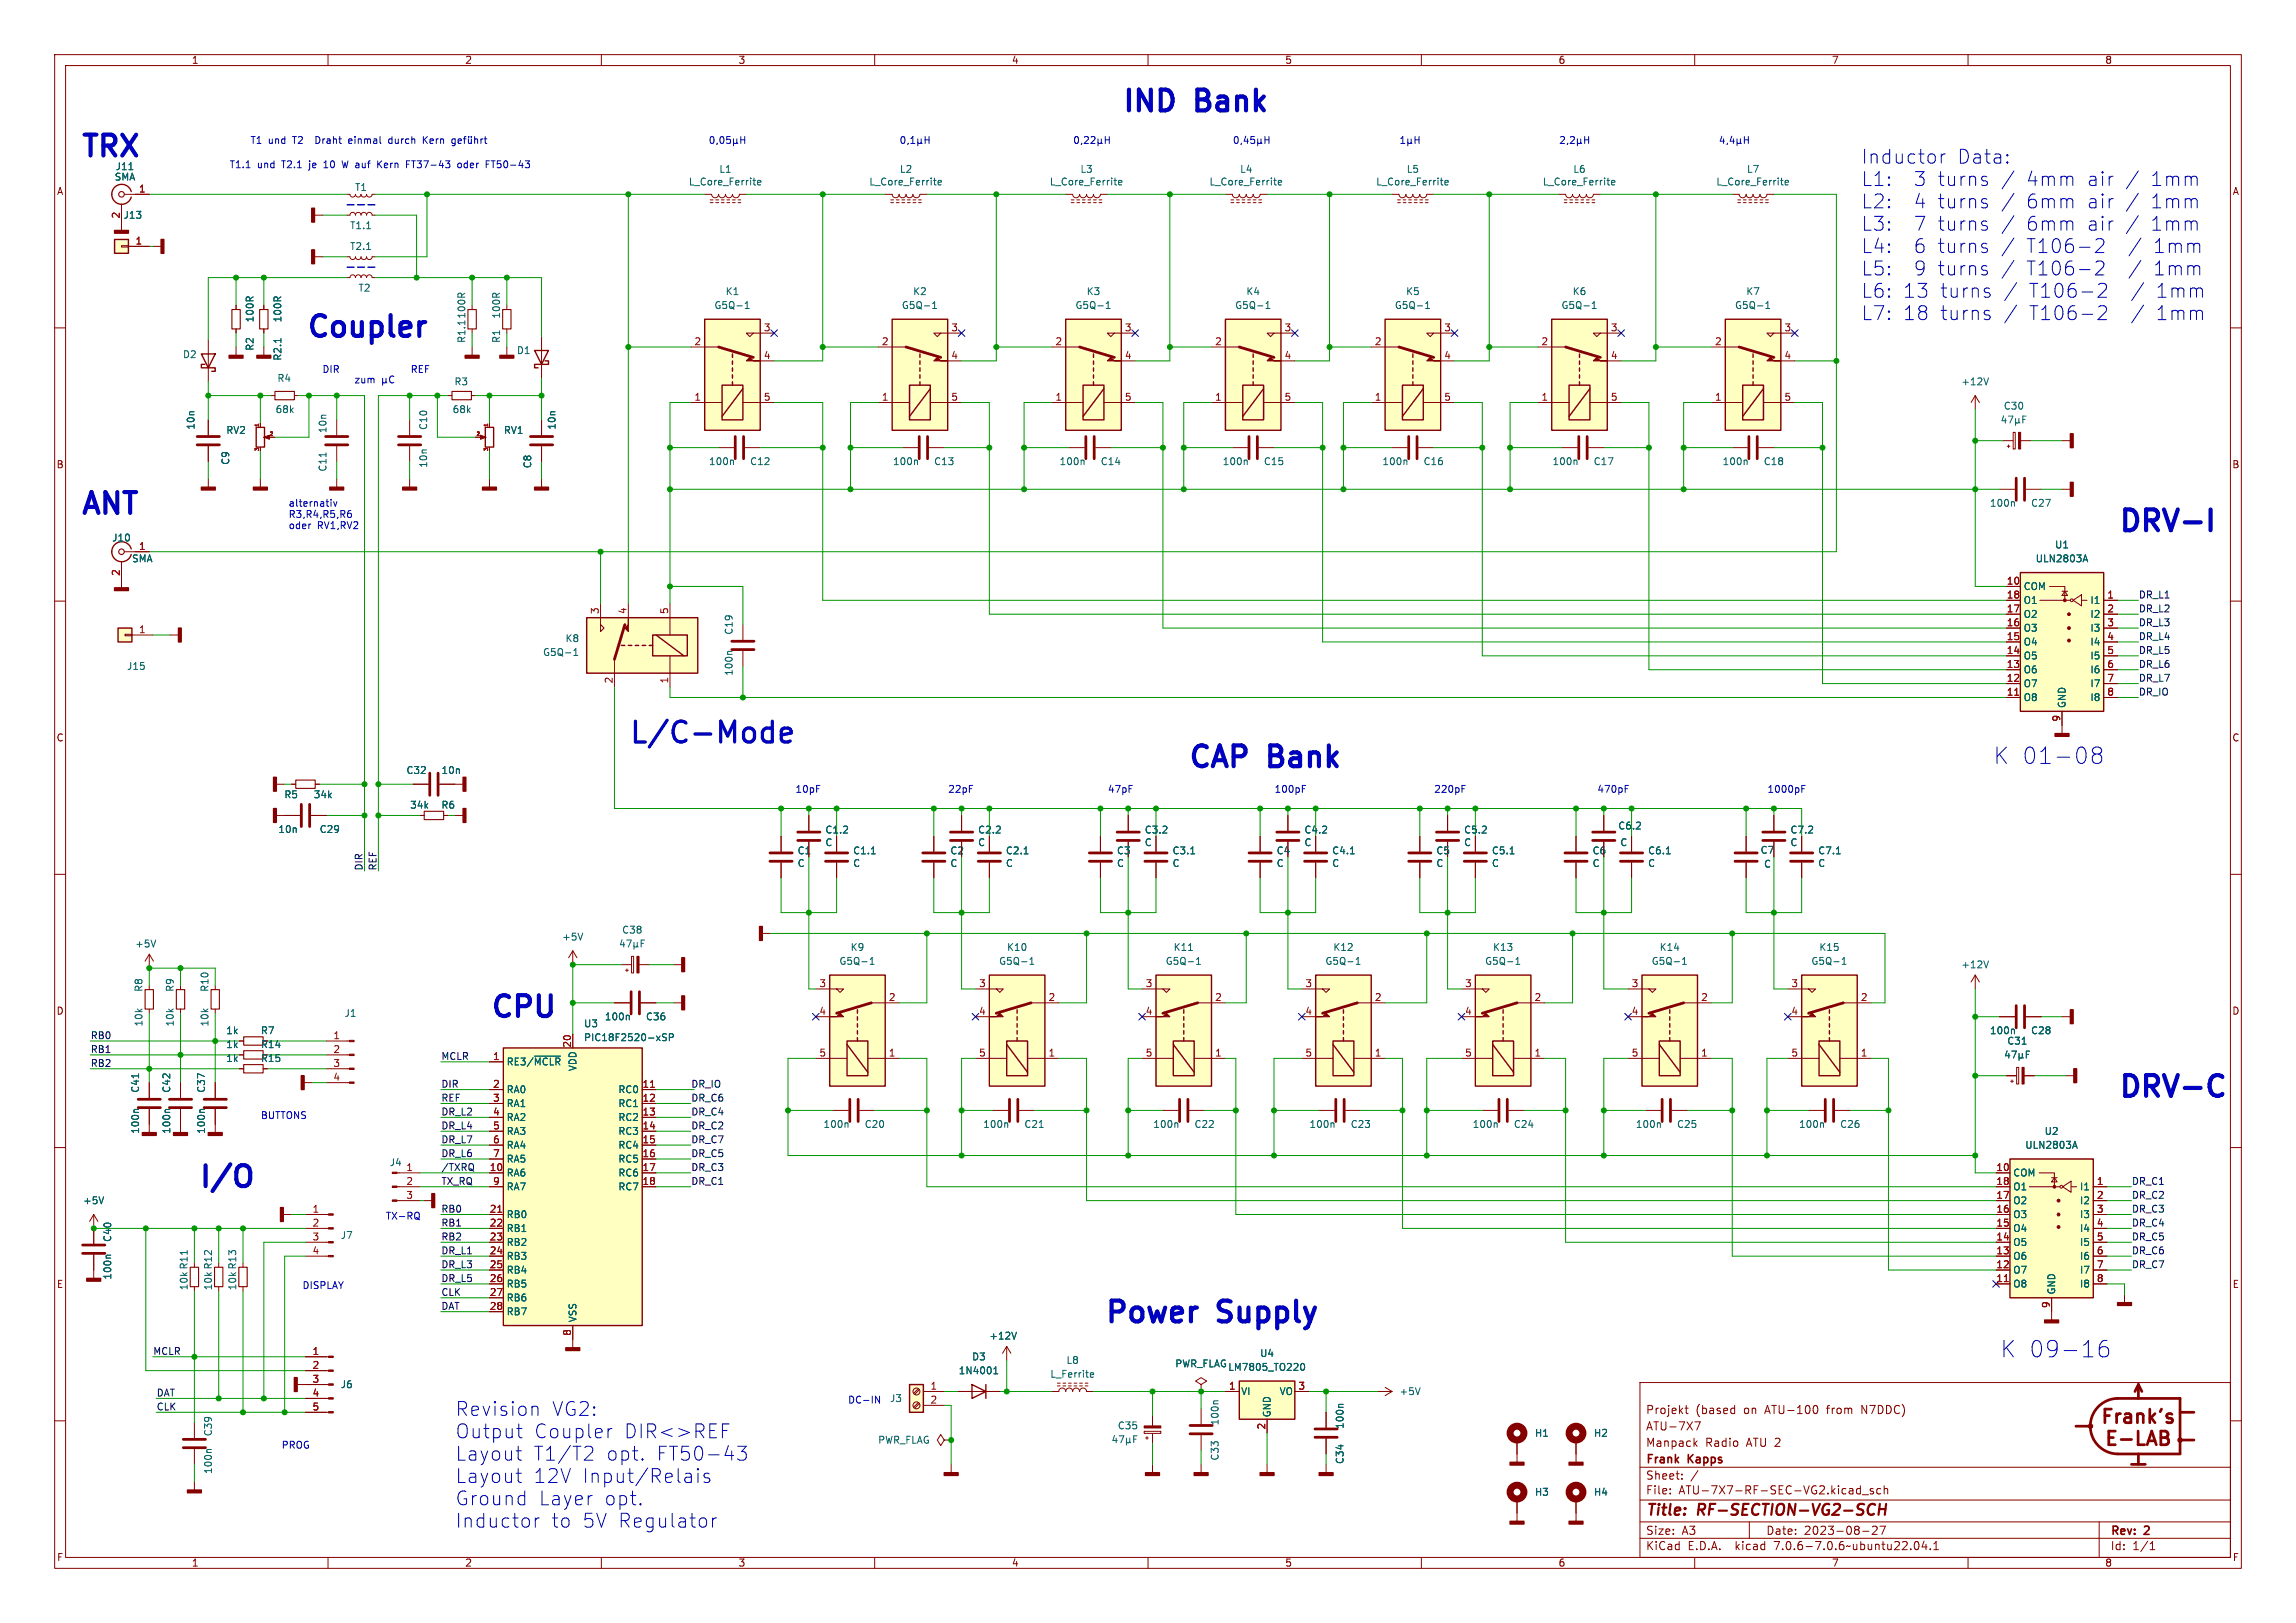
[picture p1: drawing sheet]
<svg xmlns="http://www.w3.org/2000/svg" width="420mm" height="297mm" viewBox="0 0 420 297" stroke-linecap="round" stroke-linejoin="round" font-family="sans-serif">
<defs><g id="words">
<g font-size="5.3" fill="#0000c2">
<text x="205.1" y="20.7">IND</text>
<text x="219.1" y="20.7">Bank</text>
<text x="14.6" y="29">TRX</text>
<text x="55.9" y="62">Coupler</text>
<text x="14.6" y="94.4">ANT</text>
<text x="387.3" y="97.5">DRV-I</text>
<text x="114.9" y="136.3">L/C-Mode</text>
<text x="217.2" y="140.7">CAP</text>
<text x="232.5" y="140.7">Bank</text>
<text x="89.5" y="186.4">CPU</text>
<text x="387.3" y="201">DRV-C</text>
<text x="36.2" y="217.6">I/O</text>
<text x="201.9" y="242.3">Power</text>
<text x="223.2" y="242.3">Supply</text>
</g>
<g font-size="4.2" fill="#0000c2">
<text x="364.5" y="140.1">K 01-08</text>
<text x="365.8" y="248.7">K 09-16</text>
</g>
<g font-size="3.5" fill="#0000c2">
<text x="340.4" y="30.2">Inductor</text>
<text x="340.4" y="34.3">L1:</text>
<text x="349.8" y="34.3">3 turns</text>
<text x="357.8" y="30.2">Data:</text>
<text x="370.2" y="34.3">4mm</text>
<text x="381.3" y="34.3">air</text>
<text x="392.8" y="34.3">1mm</text>
<text x="340.4" y="38.4">L2:</text>
<text x="349.8" y="38.4">4 turns</text>
<text x="370.2" y="38.4">6mm</text>
<text x="381.3" y="38.4">air</text>
<text x="392.8" y="38.4">1mm</text>
<text x="340.4" y="42.4">L3:</text>
<text x="340.4" y="46.5">L4:</text>
<text x="349.8" y="42.4">7 turns</text>
<text x="349.8" y="46.5">6 turns</text>
<text x="370.2" y="42.4">6mm</text>
<text x="370.2" y="46.5">T106-2</text>
<text x="381.3" y="42.4">air</text>
<text x="392.8" y="42.4">1mm</text>
<text x="393.3" y="46.5">1mm</text>
<text x="340.4" y="50.6">L5:</text>
<text x="349.8" y="50.6">9 turns</text>
<text x="370.2" y="50.6">T106-2</text>
<text x="393.3" y="50.6">1mm</text>
<text x="340.4" y="54.7">L6:</text>
<text x="340.4" y="58.8">L7:</text>
<text x="347.9" y="54.7">13</text>
<text x="347.9" y="58.8">18</text>
<text x="354.7" y="54.7">turns</text>
<text x="354.7" y="58.8">turns</text>
<text x="370.8" y="54.7">T106-2</text>
<text x="370.8" y="58.8">T106-2</text>
<text x="393.8" y="54.7">1mm</text>
<text x="393.8" y="58.8">1mm</text>
<text x="83.2" y="259.3">Revision</text>
<text x="83.2" y="263.4">Output</text>
<text x="97.5" y="263.4">Coupler</text>
<text x="100.8" y="259.3">VG2:</text>
<text x="113.9" y="263.4">DIR&lt;&gt;REF</text>
<text x="83.2" y="267.5">Layout</text>
<text x="97.4" y="267.5">T1/T2</text>
<text x="110.7" y="267.5">opt.</text>
<text x="119.8" y="267.5">FT50-43</text>
<text x="83.2" y="271.6">Layout</text>
<text x="83.2" y="275.7">Ground</text>
<text x="97.4" y="271.6">12V</text>
<text x="98.4" y="275.7">Layer</text>
<text x="106.3" y="271.6">Input/Relais</text>
<text x="110.3" y="275.7">opt.</text>
<text x="83.2" y="279.8">Inductor</text>
<text x="100.7" y="279.8">to</text>
<text x="106.3" y="279.8">5V Regulator</text>
</g>
<g font-size="2.8" fill="#840000">
<text x="301" y="277.9">Title:</text>
<text x="310.6" y="277.9">RF-SECTION-VG2-SCH</text>
</g>
<g font-size="2.1" fill="#840000">
<text x="301" y="262">ATU-7X7</text>
<text x="301" y="259">Projekt</text>
<text x="310.1" y="259">(based</text>
<text x="319" y="259">on</text>
<text x="323" y="259">ATU-100</text>
<text x="334.5" y="259">from</text>
<text x="340.9" y="259">N7DDC)</text>
<text x="301" y="268.2">Frank</text>
<text x="301" y="265">Manpack</text>
<text x="308.9" y="268.2">Kapps</text>
<text x="311.9" y="265">Radio</text>
<text x="319.5" y="265">ATU 2</text>
<text x="301" y="273.7">File:</text>
<text x="301" y="271">Sheet:</text>
<text x="307.1" y="273.7">ATU-7X7-RF-SEC-VG2.kicad_sch</text>
<text x="301" y="281.1">Size:</text>
<text x="307.6" y="281.1">A3</text>
<text x="323" y="281.1">Date:</text>
<text x="330" y="281.1">2023-08-27</text>
<text x="386" y="281.3">Rev:</text>
<text x="392.4" y="281.3">2</text>
<text x="301" y="283.9">KiCad</text>
<text x="308.7" y="283.9">E.D.A.</text>
<text x="317.6" y="283.9">kicad</text>
<text x="324.8" y="283.9">7.0.6-7.0.6~ubuntu22.04.1</text>
<text x="386" y="283.9">Id:</text>
<text x="390.1" y="283.9">1/1</text>
</g>
<g font-size="1.8" fill="#840000">
<text x="35" y="11.9">1</text>
<text x="85" y="11.9">2</text>
<text x="135" y="11.9">3</text>
<text x="185" y="11.9">4</text>
<text x="235" y="11.9">5</text>
<text x="285" y="11.9">6</text>
<text x="335" y="11.9">7</text>
<text x="385" y="11.9">8</text>
<text x="10.3" y="35.9">A</text>
<text x="408.3" y="35.9">A</text>
<text x="10.3" y="85.9">B</text>
<text x="408.2" y="85.9">B</text>
<text x="10.3" y="135.9">C</text>
<text x="408.2" y="135.9">C</text>
<text x="10.3" y="185.9">D</text>
<text x="408.2" y="185.9">D</text>
<text x="10.3" y="235.9">E</text>
<text x="408.3" y="235.9">E</text>
<text x="10.3" y="285.9">F</text>
<text x="35" y="286.9">1</text>
<text x="85" y="286.9">2</text>
<text x="135" y="286.9">3</text>
<text x="185" y="286.9">4</text>
<text x="235" y="286.9">5</text>
<text x="285" y="286.9">6</text>
<text x="335" y="286.9">7</text>
<text x="385" y="286.9">8</text>
<text x="408.3" y="285.9">F</text>
</g>
<g font-size="1.8" fill="#0000c2">
<text x="45.7" y="26.4">T1</text>
<text x="49.1" y="26.4">und</text>
<text x="53.7" y="26.4">T2</text>
<text x="58.2" y="26.4">Draht</text>
<text x="64.5" y="26.4">einmal</text>
<text x="72" y="26.4">durch</text>
<text x="78.5" y="26.4">Kern</text>
<text x="41.9" y="30.9">T1.1</text>
<text x="47.1" y="30.9">und</text>
<text x="51.7" y="30.9">T2.1</text>
<text x="56.9" y="30.9">je</text>
<text x="59.7" y="30.9">10</text>
<text x="63.3" y="30.9">W auf</text>
<text x="70.1" y="30.9">Kern</text>
<text x="75.6" y="30.9">FT37-43</text>
<text x="85.2" y="30.9">oder</text>
<text x="90.6" y="30.9">FT50-43</text>
<text x="58.9" y="68.3">DIR</text>
<text x="64.7" y="70.2">zum</text>
<text x="75" y="68.3">REF</text>
<text x="52.7" y="92.8">alternativ</text>
<text x="52.7" y="94.9">R3,R4,R5,R6</text>
<text x="52.7" y="96.9">oder</text>
<text x="58" y="96.9">RV1,RV2</text>
<text x="145.4" y="145.2">10pF</text>
<text x="173.4" y="145.2">22pF</text>
<text x="202.6" y="145.2">47pF</text>
<text x="233" y="145.2">100pF</text>
<text x="262.3" y="145.2">220pF</text>
<text x="292.1" y="145.2">470pF</text>
<text x="323.2" y="145.2">1000pF</text>
<text x="47.6" y="204.9">BUTTONS</text>
<text x="70.5" y="223.3">TX-RQ</text>
<text x="55.2" y="236">DISPLAY</text>
<text x="155" y="256.9">DC-IN</text>
<text x="51.4" y="265.2">PROG</text>
</g>
<g font-size="1.8" fill="#006464">
<text x="20.9" y="33.2">SMA</text>
<text x="21.1" y="31.3">J11</text>
<text x="64.8" y="35.2">T1</text>
<text x="125.9" y="34.1">L_Core_Ferrite</text>
<text x="131.5" y="31.8">L1</text>
<text x="158.9" y="34.1">L_Core_Ferrite</text>
<text x="164.5" y="31.8">L2</text>
<text x="191.9" y="34.1">L_Core_Ferrite</text>
<text x="197.5" y="31.8">L3</text>
<text x="221.2" y="34.1">L_Core_Ferrite</text>
<text x="226.7" y="31.8">L4</text>
<text x="251.6" y="34.1">L_Core_Ferrite</text>
<text x="257.2" y="31.8">L5</text>
<text x="282.1" y="34.1">L_Core_Ferrite</text>
<text x="287.7" y="31.8">L6</text>
<text x="313.9" y="34.1">L_Core_Ferrite</text>
<text x="319.5" y="31.8">L7</text>
<text x="22.5" y="40.2">J13</text>
<text x="63.9" y="42.1">T1.1</text>
<text x="63.9" y="45.9">T2.1</text>
<text x="65.5" y="53.6">T2</text>
<text x="46.6" y="59.1" transform="rotate(-90 46.6 59.1)">100R</text>
<text x="51.7" y="59.1" transform="rotate(-90 51.7 59.1)">100R</text>
<text x="85.3" y="58.4" transform="rotate(-90 85.3 58.4)">100R</text>
<text x="91.7" y="58.4" transform="rotate(-90 91.7 58.4)">100R</text>
<text x="130.6" y="56.7">G5Q-1</text>
<text x="132.6" y="54.2">K1</text>
<text x="164.9" y="56.7">G5Q-1</text>
<text x="166.9" y="54.2">K2</text>
<text x="196.6" y="56.7">G5Q-1</text>
<text x="198.7" y="54.2">K3</text>
<text x="225.8" y="56.7">G5Q-1</text>
<text x="227.9" y="54.2">K4</text>
<text x="255" y="56.7">G5Q-1</text>
<text x="257.1" y="54.2">K5</text>
<text x="285.5" y="56.7">G5Q-1</text>
<text x="287.6" y="54.2">K6</text>
<text x="317.3" y="56.7">G5Q-1</text>
<text x="319.3" y="54.2">K7</text>
<text x="33.4" y="65.7">D2</text>
<text x="46.6" y="64.3" transform="rotate(-90 46.6 64.3)">R2</text>
<text x="85.3" y="62.9" transform="rotate(-90 85.3 62.9)">R1.1</text>
<text x="91.7" y="62.9" transform="rotate(-90 91.7 62.9)">R1</text>
<text x="94.5" y="65">D1</text>
<text x="50.6" y="70.1">R4</text>
<text x="51.7" y="66.1" transform="rotate(-90 51.7 66.1)">R2.1</text>
<text x="83" y="70.7">R3</text>
<text x="358.7" y="70.7">+12V</text>
<text x="50.3" y="75.8">68k</text>
<text x="82.7" y="75.8">68k</text>
<text x="366.4" y="75.2">C30</text>
<text x="35.8" y="78.7" transform="rotate(-90 35.8 78.7)">10n</text>
<text x="41.3" y="79.6">RV2</text>
<text x="59.9" y="79.4" transform="rotate(-90 59.9 79.4)">10n</text>
<text x="78.3" y="78.8" transform="rotate(-90 78.3 78.8)">C10</text>
<text x="92.1" y="79.6">RV1</text>
<text x="101.8" y="78.7" transform="rotate(-90 101.8 78.7)">10n</text>
<text x="42.1" y="85.2" transform="rotate(-90 42.1 85.2)">C9</text>
<text x="59.9" y="86.4" transform="rotate(-90 59.9 86.4)">C11</text>
<text x="78.3" y="85.7" transform="rotate(-90 78.3 85.7)">10n</text>
<text x="97.4" y="85.8" transform="rotate(-90 97.4 85.8)">C8</text>
<text x="129.6" y="85.3">100n</text>
<text x="137.1" y="85.3">C12</text>
<text x="163.2" y="85.3">100n</text>
<text x="170.8" y="85.3">C13</text>
<text x="193.7" y="85.3">100n</text>
<text x="201.3" y="85.3">C14</text>
<text x="223.6" y="85.3">100n</text>
<text x="231.1" y="85.3">C15</text>
<text x="252.8" y="85.3">100n</text>
<text x="260.3" y="85.3">C16</text>
<text x="283.9" y="85.3">100n</text>
<text x="291.4" y="85.3">C17</text>
<text x="315" y="85.3">100n</text>
<text x="322.5" y="85.3">C18</text>
<text x="363.9" y="92.9">100n</text>
<text x="371.4" y="92.9">C27</text>
<text x="20.4" y="99.3">J10</text>
<text x="375.8" y="100.6">U1</text>
<text x="24.1" y="103.1">SMA</text>
<text x="372.3" y="103.1">ULN2803A</text>
<text x="370.1" y="108.2">COM</text>
<text x="370.1" y="113.3">O2</text>
<text x="370.1" y="110.7">O1</text>
<text x="382.3" y="110.7">I1</text>
<text x="382.3" y="113.3">I2</text>
<text x="103.4" y="117.7">K8</text>
<text x="134.2" y="116.2" transform="rotate(-90 134.2 116.2)">C19</text>
<text x="370.1" y="118.3">O4</text>
<text x="370.1" y="115.8">O3</text>
<text x="382.3" y="115.8">I3</text>
<text x="382.3" y="118.3">I4</text>
<text x="23.1" y="122.8">J15</text>
<text x="99.2" y="120.2">G5Q-1</text>
<text x="134.2" y="123.8" transform="rotate(-90 134.2 123.8)">100n</text>
<text x="370.1" y="126">O7</text>
<text x="370.1" y="123.4">O6</text>
<text x="370.1" y="120.9">O5</text>
<text x="382.3" y="120.9">I5</text>
<text x="382.3" y="123.4">I6</text>
<text x="382.3" y="126">I7</text>
<text x="370.1" y="128.5">O8</text>
<text x="378.1" y="129.7" transform="rotate(-90 378.1 129.7)">GND</text>
<text x="382.3" y="128.5">I8</text>
<text x="74.3" y="141.8">C32</text>
<text x="80.7" y="141.8">10n</text>
<text x="51.9" y="146.3">R5</text>
<text x="57.3" y="146.3">34k</text>
<text x="74.9" y="148.2">34k</text>
<text x="80.7" y="148.2">R6</text>
<text x="50.8" y="152.6">10n</text>
<text x="58.4" y="152.6">C29</text>
<text x="150.9" y="152.7">C1.2</text>
<text x="150.9" y="155">C</text>
<text x="178.8" y="152.7">C2.2</text>
<text x="178.8" y="155">C</text>
<text x="209.3" y="152.7">C3.2</text>
<text x="209.3" y="155">C</text>
<text x="238.5" y="152.7">C4.2</text>
<text x="238.5" y="155">C</text>
<text x="267.7" y="152.7">C5.2</text>
<text x="267.7" y="155">C</text>
<text x="295.9" y="152">C6.2</text>
<text x="296.3" y="155">C</text>
<text x="327.4" y="152.7">C7.2</text>
<text x="327.4" y="155">C</text>
<text x="145.8" y="156.5">C1</text>
<text x="145.8" y="158.9">C</text>
<text x="156" y="156.5">C1.1</text>
<text x="156" y="158.9">C</text>
<text x="173.7" y="156.5">C2</text>
<text x="173.7" y="158.9">C</text>
<text x="183.9" y="156.5">C2.1</text>
<text x="183.9" y="158.9">C</text>
<text x="204.2" y="156.5">C3</text>
<text x="204.2" y="158.9">C</text>
<text x="214.4" y="156.5">C3.1</text>
<text x="214.4" y="158.9">C</text>
<text x="233.4" y="156.5">C4</text>
<text x="233.4" y="158.9">C</text>
<text x="243.6" y="156.5">C4.1</text>
<text x="243.6" y="158.9">C</text>
<text x="262.6" y="156.5">C5</text>
<text x="262.6" y="158.9">C</text>
<text x="272.8" y="156.5">C5.1</text>
<text x="272.8" y="158.9">C</text>
<text x="291.2" y="156.5">C6</text>
<text x="291.2" y="158.9">C</text>
<text x="301.4" y="156.5">C6.1</text>
<text x="301.4" y="158.9">C</text>
<text x="322" y="156.4">C7</text>
<text x="322.6" y="159">C</text>
<text x="332.5" y="156.5">C7.1</text>
<text x="332.5" y="158.9">C</text>
<text x="24.6" y="173.6">+5V</text>
<text x="102.7" y="172.3">+5V</text>
<text x="113.7" y="171">C38</text>
<text x="153.4" y="176.8">G5Q-1</text>
<text x="155.5" y="174.2">K9</text>
<text x="182.7" y="176.8">G5Q-1</text>
<text x="184.1" y="174.2">K10</text>
<text x="213.1" y="176.8">G5Q-1</text>
<text x="214.6" y="174.2">K11</text>
<text x="242.3" y="176.8">G5Q-1</text>
<text x="243.8" y="174.2">K12</text>
<text x="271.6" y="176.8">G5Q-1</text>
<text x="273" y="174.2">K13</text>
<text x="302" y="176.8">G5Q-1</text>
<text x="303.5" y="174.2">K14</text>
<text x="331.2" y="176.8">G5Q-1</text>
<text x="332.7" y="174.2">K15</text>
<text x="358.7" y="177.4">+12V</text>
<text x="26.3" y="181.6" transform="rotate(-90 26.3 181.6)">R8</text>
<text x="32" y="181.6" transform="rotate(-90 32 181.6)">R9</text>
<text x="38.3" y="181.6" transform="rotate(-90 38.3 181.6)">R10</text>
<text x="26.3" y="188" transform="rotate(-90 26.3 188)">10k</text>
<text x="32" y="188" transform="rotate(-90 32 188)">10k</text>
<text x="38.3" y="188" transform="rotate(-90 38.3 188)">10k</text>
<text x="41.3" y="192">1k</text>
<text x="41.3" y="189.5">1k</text>
<text x="47.6" y="189.5">R7</text>
<text x="47.6" y="192">R14</text>
<text x="62.9" y="186.3">J1</text>
<text x="106.7" y="188.2">U3</text>
<text x="106.7" y="190.7">PIC18F2520-xSP</text>
<text x="110.5" y="186.9">100n</text>
<text x="118.1" y="186.9">C36</text>
<text x="363.9" y="189.5">100n</text>
<text x="367.1" y="191.4">C31</text>
<text x="371.4" y="189.5">C28</text>
<text x="41.3" y="194.5">1k</text>
<text x="47.6" y="194.5">R15</text>
<text x="92.6" y="195.2">RE3/~{MCLR}</text>
<text x="105.6" y="196.1" transform="rotate(-90 105.6 196.1)">VDD</text>
<text x="25.6" y="200.1" transform="rotate(-90 25.6 200.1)">C41</text>
<text x="31.3" y="200.1" transform="rotate(-90 31.3 200.1)">C42</text>
<text x="37.7" y="200.1" transform="rotate(-90 37.7 200.1)">C37</text>
<text x="92.6" y="200.3">RA0</text>
<text x="92.6" y="202.8">RA1</text>
<text x="113" y="200.3">RC0</text>
<text x="113" y="202.8">RC1</text>
<text x="25.6" y="207.6" transform="rotate(-90 25.6 207.6)">100n</text>
<text x="31.3" y="207.6" transform="rotate(-90 31.3 207.6)">100n</text>
<text x="37.7" y="207.6" transform="rotate(-90 37.7 207.6)">100n</text>
<text x="92.6" y="205.3">RA2</text>
<text x="92.6" y="207.9">RA3</text>
<text x="113" y="205.3">RC2</text>
<text x="113" y="207.9">RC3</text>
<text x="150.5" y="206.6">100n</text>
<text x="158.1" y="206.6">C20</text>
<text x="179.8" y="206.6">100n</text>
<text x="187.3" y="206.6">C21</text>
<text x="210.9" y="206.6">100n</text>
<text x="218.4" y="206.6">C22</text>
<text x="239.4" y="206.6">100n</text>
<text x="247" y="206.6">C23</text>
<text x="269.3" y="206.6">100n</text>
<text x="276.8" y="206.6">C24</text>
<text x="299.1" y="206.6">100n</text>
<text x="306.7" y="206.6">C25</text>
<text x="329" y="206.6">100n</text>
<text x="336.5" y="206.6">C26</text>
<text x="373.9" y="207.9">U2</text>
<text x="71.2" y="213.6">J4</text>
<text x="92.6" y="215.5">RA6</text>
<text x="92.6" y="210.4">RA4</text>
<text x="92.6" y="213">RA5</text>
<text x="113" y="210.4">RC4</text>
<text x="113" y="213">RC5</text>
<text x="113" y="215.5">RC6</text>
<text x="368.2" y="215.5">COM</text>
<text x="370.4" y="210.4">ULN2803A</text>
<text x="15.1" y="220.6">+5V</text>
<text x="92.6" y="218">RA7</text>
<text x="113" y="218">RC7</text>
<text x="368.2" y="220.6">O2</text>
<text x="368.2" y="218">O1</text>
<text x="380.4" y="218">I1</text>
<text x="380.4" y="220.6">I2</text>
<text x="20.5" y="227.4" transform="rotate(-90 20.5 227.4)">C40</text>
<text x="62.2" y="226.9">J7</text>
<text x="92.6" y="223.1">RB0</text>
<text x="92.6" y="225.7">RB1</text>
<text x="368.2" y="225.7">O4</text>
<text x="368.2" y="223.1">O3</text>
<text x="380.4" y="223.1">I3</text>
<text x="380.4" y="225.7">I4</text>
<text x="92.6" y="228.2">RB2</text>
<text x="92.6" y="230.7">RB3</text>
<text x="92.6" y="233.3">RB4</text>
<text x="368.2" y="233.3">O7</text>
<text x="368.2" y="230.7">O6</text>
<text x="368.2" y="228.2">O5</text>
<text x="380.4" y="228.2">I5</text>
<text x="380.4" y="230.7">I6</text>
<text x="380.4" y="233.3">I7</text>
<text x="20.5" y="234.3" transform="rotate(-90 20.5 234.3)">100n</text>
<text x="34.5" y="236.2" transform="rotate(-90 34.5 236.2)">10k R11</text>
<text x="39" y="236.2" transform="rotate(-90 39 236.2)">10k R12</text>
<text x="43.4" y="236.2" transform="rotate(-90 43.4 236.2)">10k R13</text>
<text x="92.6" y="235.8">RB5</text>
<text x="92.6" y="238.4">RB6</text>
<text x="368.2" y="235.8">O8</text>
<text x="376.1" y="237" transform="rotate(-90 376.1 237)">GND</text>
<text x="380.4" y="235.8">I8</text>
<text x="92.6" y="240.9">RB7</text>
<text x="105.6" y="242.1" transform="rotate(-90 105.6 242.1)">VSS</text>
<text x="180.9" y="245.3">+12V</text>
<text x="175.3" y="251.7">1N4001</text>
<text x="177.7" y="249.1">D3</text>
<text x="195" y="249.8">L8</text>
<text x="214.9" y="250.4">PWR_FLAG</text>
<text x="224.6" y="251.1">LM7805_TO220</text>
<text x="230.4" y="248.5">U4</text>
<text x="62.2" y="254.2">J6</text>
<text x="162.7" y="256.8">J3</text>
<text x="192" y="252.3">L_Ferrite</text>
<text x="226.9" y="255.5">VI</text>
<text x="234" y="255.5">VO</text>
<text x="255.9" y="255.5">+5V</text>
<text x="39" y="262.9" transform="rotate(-90 39 262.9)">C39</text>
<text x="204.4" y="261.8">C35</text>
<text x="223.1" y="260.9" transform="rotate(-90 223.1 260.9)">100n</text>
<text x="232.6" y="259.5" transform="rotate(-90 232.6 259.5)">GND</text>
<text x="246" y="261.6" transform="rotate(-90 246 261.6)">100n</text>
<text x="280.7" y="263.1">H1</text>
<text x="291.5" y="263.1">H2</text>
<text x="39" y="269.8" transform="rotate(-90 39 269.8)">100n</text>
<text x="160.5" y="264.4">PWR_FLAG</text>
<text x="223.1" y="267.4" transform="rotate(-90 223.1 267.4)">C33</text>
<text x="246" y="268" transform="rotate(-90 246 268)">C34</text>
<text x="280.7" y="273.9">H3</text>
<text x="291.5" y="273.9">H4</text>
</g>
<g font-size="1.8" fill="#a90000">
<text x="25.3" y="35.3">1</text>
<text x="22" y="40.1" transform="rotate(-90 22 40.1)">2</text>
<text x="24.7" y="44.8">1</text>
<text x="126.9" y="63.2">2</text>
<text x="139.6" y="60.7">3</text>
<text x="139.6" y="65.8">4</text>
<text x="161.2" y="63.2">2</text>
<text x="173.9" y="60.7">3</text>
<text x="173.9" y="65.8">4</text>
<text x="193" y="63.2">2</text>
<text x="205.7" y="60.7">3</text>
<text x="205.7" y="65.8">4</text>
<text x="222.2" y="63.2">2</text>
<text x="234.9" y="60.7">3</text>
<text x="234.9" y="65.8">4</text>
<text x="251.4" y="63.2">2</text>
<text x="264.1" y="60.7">3</text>
<text x="264.1" y="65.8">4</text>
<text x="281.9" y="63.2">2</text>
<text x="294.6" y="60.7">3</text>
<text x="294.6" y="65.8">4</text>
<text x="313.6" y="63.2">2</text>
<text x="326.3" y="60.7">3</text>
<text x="326.3" y="65.8">4</text>
<text x="126.9" y="73.4">1</text>
<text x="139.6" y="73.4">5</text>
<text x="161.2" y="73.4">1</text>
<text x="173.9" y="73.4">5</text>
<text x="193" y="73.4">1</text>
<text x="205.7" y="73.4">5</text>
<text x="222.2" y="73.4">1</text>
<text x="234.9" y="73.4">5</text>
<text x="251.4" y="73.4">1</text>
<text x="264.1" y="73.4">5</text>
<text x="281.9" y="73.4">1</text>
<text x="294.6" y="73.4">5</text>
<text x="313.6" y="73.4">1</text>
<text x="326.3" y="73.4">5</text>
<text x="25.3" y="100.7">1</text>
<text x="22" y="105.5" transform="rotate(-90 22 105.5)">2</text>
<text x="367" y="107.1">10</text>
<text x="109.6" y="112.5" transform="rotate(-90 109.6 112.5)">3</text>
<text x="114.7" y="112.5" transform="rotate(-90 114.7 112.5)">4</text>
<text x="122.3" y="112.5" transform="rotate(-90 122.3 112.5)">5</text>
<text x="367" y="112.1">17</text>
<text x="367" y="109.6">18</text>
<text x="385.4" y="109.6">1</text>
<text x="385.4" y="112.1">2</text>
<text x="25.3" y="116">1</text>
<text x="367" y="119.8">14</text>
<text x="367" y="117.2">15</text>
<text x="367" y="114.7">16</text>
<text x="385.4" y="114.7">3</text>
<text x="385.4" y="117.2">4</text>
<text x="385.4" y="119.8">5</text>
<text x="112.1" y="125.2" transform="rotate(-90 112.1 125.2)">2</text>
<text x="122.3" y="125.2" transform="rotate(-90 122.3 125.2)">1</text>
<text x="367" y="124.8">12</text>
<text x="367" y="122.3">13</text>
<text x="385.4" y="122.3">6</text>
<text x="385.4" y="124.8">7</text>
<text x="367" y="127.4">11</text>
<text x="385.4" y="127.4">8</text>
<text x="376.9" y="132.2" transform="rotate(-90 376.9 132.2)">9</text>
<text x="149.8" y="180.7">3</text>
<text x="149.8" y="185.8">4</text>
<text x="162.5" y="183.3">2</text>
<text x="179" y="180.7">3</text>
<text x="179" y="185.8">4</text>
<text x="191.7" y="183.3">2</text>
<text x="209.5" y="180.7">3</text>
<text x="209.5" y="185.8">4</text>
<text x="222.2" y="183.3">2</text>
<text x="238.7" y="180.7">3</text>
<text x="238.7" y="185.8">4</text>
<text x="251.4" y="183.3">2</text>
<text x="267.9" y="180.7">3</text>
<text x="267.9" y="185.8">4</text>
<text x="280.6" y="183.3">2</text>
<text x="298.4" y="180.7">3</text>
<text x="298.4" y="185.8">4</text>
<text x="311.1" y="183.3">2</text>
<text x="327.6" y="180.7">3</text>
<text x="327.6" y="185.8">4</text>
<text x="340.3" y="183.3">2</text>
<text x="60.9" y="190.2">1</text>
<text x="104.5" y="191.8" transform="rotate(-90 104.5 191.8)">20</text>
<text x="60.9" y="192.8">2</text>
<text x="60.9" y="195.3">3</text>
<text x="60.9" y="197.9">4</text>
<text x="90.1" y="194.1">1</text>
<text x="149.8" y="193.4">5</text>
<text x="162.5" y="193.4">1</text>
<text x="179" y="193.4">5</text>
<text x="191.7" y="193.4">1</text>
<text x="209.5" y="193.4">5</text>
<text x="222.2" y="193.4">1</text>
<text x="238.7" y="193.4">5</text>
<text x="251.4" y="193.4">1</text>
<text x="267.9" y="193.4">5</text>
<text x="280.6" y="193.4">1</text>
<text x="298.4" y="193.4">5</text>
<text x="311.1" y="193.4">1</text>
<text x="327.6" y="193.4">5</text>
<text x="340.3" y="193.4">1</text>
<text x="90.1" y="199.1">2</text>
<text x="90.1" y="201.7">3</text>
<text x="117.4" y="199.1">11</text>
<text x="117.4" y="201.7">12</text>
<text x="90.1" y="204.2">4</text>
<text x="90.1" y="206.8">5</text>
<text x="90.1" y="209.3">6</text>
<text x="117.4" y="204.2">13</text>
<text x="117.4" y="206.8">14</text>
<text x="117.4" y="209.3">15</text>
<text x="74.2" y="214.4">1</text>
<text x="89.5" y="214.4">10</text>
<text x="90.1" y="211.8">7</text>
<text x="117.4" y="211.8">16</text>
<text x="117.4" y="214.4">17</text>
<text x="365.1" y="214.4">10</text>
<text x="57.1" y="222">1</text>
<text x="74.2" y="216.9">2</text>
<text x="74.2" y="219.5">3</text>
<text x="89.5" y="222">21</text>
<text x="90.1" y="216.9">9</text>
<text x="117.4" y="216.9">18</text>
<text x="365.1" y="222">16</text>
<text x="365.1" y="219.5">17</text>
<text x="365.1" y="216.9">18</text>
<text x="383.5" y="216.9">1</text>
<text x="383.5" y="219.5">2</text>
<text x="383.5" y="222">3</text>
<text x="57.1" y="224.5">2</text>
<text x="57.1" y="227.1">3</text>
<text x="89.5" y="224.5">22</text>
<text x="89.5" y="227.1">23</text>
<text x="365.1" y="227.1">14</text>
<text x="365.1" y="224.5">15</text>
<text x="383.5" y="224.5">4</text>
<text x="383.5" y="227.1">5</text>
<text x="57.1" y="229.6">4</text>
<text x="89.5" y="229.6">24</text>
<text x="89.5" y="232.2">25</text>
<text x="365.1" y="232.2">12</text>
<text x="365.1" y="229.6">13</text>
<text x="383.5" y="229.6">6</text>
<text x="383.5" y="232.2">7</text>
<text x="89.5" y="234.7">26</text>
<text x="89.5" y="237.2">27</text>
<text x="89.5" y="239.8">28</text>
<text x="365.1" y="234.7">11</text>
<text x="375" y="239.5" transform="rotate(-90 375 239.5)">9</text>
<text x="383.5" y="234.7">8</text>
<text x="104.5" y="244.5" transform="rotate(-90 104.5 244.5)">8</text>
<text x="57.1" y="248">1</text>
<text x="57.1" y="250.6">2</text>
<text x="57.1" y="253.1">3</text>
<text x="57.1" y="255.7">4</text>
<text x="170.1" y="254.4">1</text>
<text x="170.1" y="256.9">2</text>
<text x="224.7" y="254.4">1</text>
<text x="237.4" y="254.4">3</text>
<text x="57.1" y="258.2">5</text>
<text x="231.5" y="261.7" transform="rotate(-90 231.5 261.7)">2</text>
</g>
<g font-size="1.8" fill="#0f0f0f">
<text x="391.2" y="109.6">DR_L1</text>
<text x="391.2" y="112.1">DR_L2</text>
<text x="391.2" y="117.2">DR_L4</text>
<text x="391.2" y="114.7">DR_L3</text>
<text x="391.2" y="119.8">DR_L5</text>
<text x="391.2" y="124.8">DR_L7</text>
<text x="391.2" y="122.3">DR_L6</text>
<text x="391.2" y="127.4">DR_IO</text>
<text x="66.4" y="159.4" transform="rotate(-90 66.4 159.4)">DIR</text>
<text x="69" y="159.4" transform="rotate(-90 69 159.4)">REF</text>
<text x="16.5" y="190.2">RB0</text>
<text x="16.5" y="195.3">RB2</text>
<text x="16.5" y="192.8">RB1</text>
<text x="80.6" y="194">MCLR</text>
<text x="80.6" y="199.1">DIR</text>
<text x="80.6" y="201.7">REF</text>
<text x="126.4" y="199.1">DR_IO</text>
<text x="126.4" y="201.7">DR_C6</text>
<text x="80.6" y="206.7">DR_L4</text>
<text x="80.6" y="209.3">DR_L7</text>
<text x="80.6" y="204.2">DR_L2</text>
<text x="126.4" y="206.7">DR_C2</text>
<text x="126.4" y="209.3">DR_C7</text>
<text x="126.4" y="204.2">DR_C4</text>
<text x="80.6" y="211.8">DR_L6</text>
<text x="80.6" y="214.4">/TXRQ</text>
<text x="126.4" y="211.8">DR_C5</text>
<text x="126.4" y="214.4">DR_C3</text>
<text x="80.6" y="216.9">TX_RQ</text>
<text x="80.6" y="222">RB0</text>
<text x="126.4" y="216.9">DR_C1</text>
<text x="389.9" y="222">DR_C3</text>
<text x="389.9" y="216.9">DR_C1</text>
<text x="389.9" y="219.4">DR_C2</text>
<text x="80.6" y="224.5">RB1</text>
<text x="80.6" y="227.1">RB2</text>
<text x="389.9" y="224.5">DR_C4</text>
<text x="389.9" y="227.1">DR_C5</text>
<text x="80.6" y="232.1">DR_L3</text>
<text x="80.6" y="229.6">DR_L1</text>
<text x="389.9" y="229.6">DR_C6</text>
<text x="389.9" y="232.1">DR_C7</text>
<text x="80.6" y="237.2">CLK</text>
<text x="80.6" y="239.8">DAT</text>
<text x="80.6" y="234.7">DR_L5</text>
<text x="27.9" y="248">MCLR</text>
<text x="28.6" y="255.6">DAT</text>
<text x="28.6" y="258.2">CLK</text>
</g>
<g font-size=".9" fill="#a90000">
<text x="47.4" y="82.7" transform="rotate(-90 47.4 82.7)">3</text>
<text x="47.4" y="78.2" transform="rotate(-90 47.4 78.2)">1</text>
<text x="49.2" y="79.8">2</text>
<text x="87.1" y="79.8">2</text>
<text x="89.3" y="82.7" transform="rotate(-90 89.3 82.7)">3</text>
<text x="89.3" y="78.2" transform="rotate(-90 89.3 78.2)">1</text>
</g>
</g></defs>
<g fill="none" stroke="#840000" stroke-width=".18">
<path d="M10 10h400v277h-400zM12 12h396v273h-396zM60 10v2M110 10v2M160 10v2M210 10v2M260 10v2M310 10v2M360 10v2M22.2 37.3v4.9M22.7 35.6h4.6M57.5 39.4h1.6"/>
<path d="M63.5 35.6h.5l.2 .3 .3 .2 .4-.2 .1-.3 .2 .3 .3 .2 .4-.2 .1-.3 .2 .3 .3 .2 .4-.2 .2-.3 .1 .3 .4 .2 .3-.2 .2-.3h.5M63.5 39.4h.5l.2-.4 .3-.1 .4 .1 .1 .4 .2-.4 .3-.1 .4 .1 .1 .4 .2-.4 .3-.1 .4 .1 .2 .4 .1-.4 .3-.1 .4 .1 .2 .4h.5M128.9 35.6h1.3a.64 .64 0 0 0 .6 .6 .64 .64 0 0 0 .6-.6 .64 .64 0 0 0 .7 .6 .64 .64 0 0 0 .6-.6 .64 .64 0 0 0 .6 .6 .64 .64 0 0 0 .7-.6 .64 .64 0 0 0 .6 .6 .64 .64 0 0 0 .7-.6h1.2M129.9 36.6h.5M129.9 37.1h.5M130.9 36.6h.5M130.9 37.1h.5M132 36.6h.5M132 37.1h.5M133 36.6h.5M133 37.1h.5M134 36.6h.5"/>
<path d="M134 37.1h.5M135 36.6h.5M135 37.1h.5M161.9 35.6h1.3a.64 .64 0 0 0 .6 .6 .64 .64 0 0 0 .7-.6 .64 .64 0 0 0 .6 .6 .64 .64 0 0 0 .6-.6 .64 .64 0 0 0 .7 .6 .64 .64 0 0 0 .6-.6 .64 .64 0 0 0 .6 .6 .64 .64 0 0 0 .7-.6h1.2M162.9 36.6h.5M162.9 37.1h.5M164 36.6h.5M164 37.1h.5M165 36.6h.5M165 37.1h.5M166 36.6h.5M166 37.1h.5"/>
<path d="M167 36.6h.5M167 37.1h.5M168 36.6h.5M168 37.1h.5M194.9 35.6h1.3a.64 .64 0 0 0 .6 .6 .64 .64 0 0 0 .7-.6 .64 .64 0 0 0 .6 .6 .64 .64 0 0 0 .7-.6 .64 .64 0 0 0 .6 .6 .64 .64 0 0 0 .6-.6 .64 .64 0 0 0 .7 .6 .64 .64 0 0 0 .6-.6h1.3M196 36.6h.5M196 37.1h.5M197 36.6h.5M197 37.1h.5M198 36.6h.5M198 37.1h.5M199 36.6h.5"/>
<path d="M199 37.1h.5M200 36.6h.5M200 37.1h.5M201 36.6h.5M201 37.1h.5M224.2 35.6h1.2a.64 .64 0 0 0 .7 .6 .64 .64 0 0 0 .6-.6 .64 .64 0 0 0 .6 .6 .64 .64 0 0 0 .7-.6 .64 .64 0 0 0 .6 .6 .64 .64 0 0 0 .6-.6 .64 .64 0 0 0 .7 .6 .64 .64 0 0 0 .6-.6h1.3M225.2 36.6h.5M225.2 37.1h.5M226.2 36.6h.5M226.2 37.1h.5M227.2 36.6h.5M227.2 37.1h.5"/>
<path d="M228.2 36.6h.5M228.2 37.1h.5M229.2 36.6h.5M229.2 37.1h.5M230.3 36.6h.5M230.3 37.1h.5M254.6 35.6h1.3a.64 .64 0 0 0 .6 .6 .64 .64 0 0 0 .7-.6 .64 .64 0 0 0 .6 .6 .64 .64 0 0 0 .6-.6 .64 .64 0 0 0 .7 .6 .64 .64 0 0 0 .6-.6 .64 .64 0 0 0 .6 .6 .64 .64 0 0 0 .7-.6h1.3M255.7 36.6h.5M255.7 37.1h.5M256.7 36.6h.5M256.7 37.1h.5M257.7 36.6h.5"/>
<path d="M257.7 37.1h.5M258.7 36.6h.5M258.7 37.1h.5M259.7 36.6h.5M259.7 37.1h.5M260.7 36.6h.5M260.7 37.1h.5M285.1 35.6h1.3a.64 .64 0 0 0 .6 .6 .64 .64 0 0 0 .7-.6 .64 .64 0 0 0 .6 .6 .64 .64 0 0 0 .6-.6 .64 .64 0 0 0 .7 .6 .64 .64 0 0 0 .6-.6 .64 .64 0 0 0 .6 .6 .64 .64 0 0 0 .7-.6h1.2M286.1 36.6h.5M286.1 37.1h.5M287.1 36.6h.6M287.1 37.1h.6"/>
<path d="M288.2 36.6h.5M288.2 37.1h.5M289.2 36.6h.5M289.2 37.1h.5M290.2 36.6h.5M290.2 37.1h.5M291.2 36.6h.5M291.2 37.1h.5M316.9 35.6h1.2a.64 .64 0 0 0 .7 .6 .64 .64 0 0 0 .6-.6 .64 .64 0 0 0 .6 .6 .64 .64 0 0 0 .7-.6 .64 .64 0 0 0 .6 .6 .64 .64 0 0 0 .6-.6 .64 .64 0 0 0 .7 .6 .64 .64 0 0 0 .6-.6h1.3M317.9 36.6h.5M317.9 37.1h.5M318.9 36.6h.5"/>
<path d="M318.9 37.1h.5M319.9 36.6h.5M319.9 37.1h.5M320.9 36.6h.5M320.9 37.1h.5M321.9 36.6h.6M321.9 37.1h.6M323 36.6h.5M323 37.1h.5M10 60h2M22.2 45h1.3v.2h-1.3zM23.5 45.1h3.8"/>
<path d="M27.9 45.1h1.6M43.2 55.9v.7M48.3 55.9v.7M57.5 47h1.6M63.5 50.8h.5l.2-.4 .3-.1 .4 .2 .1 .3 .2-.4 .3-.1 .4 .2 .1 .3 .2-.4 .4-.1 .3 .2 .2 .3 .1-.4 .4-.1 .3 .2 .2 .3h.5M63.5 47h.5l.1 .3 .4 .2 .4-.1 .1-.4 .2 .3 .3 .2 .4-.1 .1-.4 .2 .3 .3 .2 .4-.1 .2-.4 .1 .3 .4 .2 .3-.1 .2-.4h.5M86.4 55.9v.7M92.7 55.9v.7M408 60h2M38.1 62.2v7.7M38.1 76.8v2.8M43.2 60.2v.8"/>
<path d="M43.2 63.5v1.5M47.6 77.5v.6M48.3 60.2v.8M48.3 63.5v1.5M49.5 72.4h.8M53.8 72.4h.8M61.6 76.8v2.8M74.9 76.8v2.8M81.9 72.4h.8M86.2 72.4h.8M86.4 60.2v.8M86.4 63.5v1.5"/>
<path d="M89.5 77.5v.6M92.7 60.2v.8M92.7 63.5v1.5M99.1 61.6v7.6M99.1 76.8v2.8M126.4 73.7h5.7M126.4 63.5h5M135.9 73.7h5.7M137.8 61l-.6 .6-.7-.6h5.1M139.1 66h2.5M160.7 73.7h5.7M160.7 63.5h5"/>
<path d="M170.2 73.7h5.7M172.1 61l-.7 .6-.6-.6h5.1M173.4 66h2.5M192.4 73.7h5.7M192.4 63.5h5.1M201.9 73.7h5.7M203.8 61l-.6 .6-.6-.6h5M205.1 66h2.5M221.6 73.7h5.7M221.6 63.5h5.1M231.1 73.7h5.8M233 61l-.6 .6-.6-.6h5.1"/>
<path d="M234.3 66h2.6M250.8 73.7h5.7M250.8 63.5h5.1M260.3 73.7h5.8M262.3 61l-.7 .6-.6-.6h5.1M263.5 66h2.6M281.3 73.7h5.7M281.3 63.5h5.1M290.8 73.7h5.7M292.7 61l-.6 .6-.6-.6h5M294 66h2.5M313.1 73.7h5.7"/>
<path d="M313.1 63.5h5M322.6 73.7h5.7M324.5 61l-.7 .6-.6-.6h5.1M325.8 66h2.5M361.3 72.4v2.5M361.3 72.4l-.7 1.3M361.3 72.4l.8 1.3M368.2 79.1h.4v3.1h-.4zM38.1 81.7v2.8M38.1 87.6v1.6M47.6 87.6v1.6M49.2 80h1"/>
<path d="M61.6 81.7v2.8M61.6 87.6v1.6M74.9 81.7v2.8M74.9 87.6v1.6M87 80h1M89.5 87.6v1.6M99.1 81.7v2.8M99.1 87.6v1.6M131.4 81.9h2.8M136.3 81.9h2.8M165.1 81.9h2.8M169.9 81.9h2.8"/>
<path d="M195.6 81.9h2.8M200.4 81.9h2.8M225.4 81.9h2.8M230.3 81.9h2.7M254.6 81.9h2.8M259.5 81.9h2.8M285.7 81.9h2.8M290.6 81.9h2.8M316.9 81.9h2.8M321.7 81.9h2.8M365.8 89.5h2.8M366.4 80.6h1.8"/>
<path d="M367.2 81.7h.5M367.4 81.4v.5M369.6 80.6h1.9M370.6 89.5h2.8M377.2 89.5h1.5M377.2 80.6h1.5M10 110h2M22.2 102.7v4.9M22.7 101h4.6M22.9 116.1h1.2v.2h-1.2zM24.1 116.2h3.8M31.1 116.2h1.5"/>
<path d="M109.9 110.5v5.1l.6-.7-.6-.6M114.9 110.5v2.5M122.6 110.5v5.7M135.9 114.3v2.8M135.9 119.1v2.8M367 109.9h2.6M367 107.3h2.6M367 117.5h2.6M367 114.9h2.6M367 112.4h2.6M373.1 109.9h5.6M374.9 107.3h2.8v2.6"/>
<path d="M377.2 108.2h1M377.7 108.2l.5 .8h-1zM379.2 109.9l1.5-1.1v2.1zM380.7 109.9h1.1M384.8 109.9h2.5M384.8 117.5h2.5M384.8 114.9h2.5M384.8 112.4h2.5M408 110h2M112.4 120.7v5M122.6 120v5.7M367 127.6h2.6"/>
<path d="M367 125.1h2.6M367 122.6h2.6M367 120h2.6M377.2 130.2v4M384.8 127.6h2.5M384.8 125.1h2.5M384.8 122.6h2.5M384.8 120h2.5M10 160h2M50.5 143.5h1.6M50.5 149.2h4.4M53.3 143.5h.8"/>
<path d="M56.9 149.2h2.8M57.7 143.5h.7M75.6 143.5h2.8M76.8 149.2h.8M80.4 143.5h4.3M81.2 149.2h.7M83.2 149.2h1.5M142.9 153v2.8M142.9 157.9v2.8M148 149.2v2.8M148 154.1v2.7M153 153v2.8"/>
<path d="M153 157.9v2.8M170.8 153v2.8M170.8 157.9v2.8M175.9 149.2v2.8M175.9 154.1v2.7M181 153v2.8M181 157.9v2.8M201.3 153v2.8M201.3 157.9v2.8M206.4 149.2v2.8M206.4 154.1v2.7M211.5 153v2.8"/>
<path d="M211.5 157.9v2.8M230.5 153v2.8M230.5 157.9v2.8M235.6 149.2v2.8M235.6 154.1v2.7M240.7 153v2.8M240.7 157.9v2.8M259.7 153v2.8M259.7 157.9v2.8M264.8 149.2v2.8M264.8 154.1v2.7M269.9 153v2.8"/>
<path d="M269.9 157.9v2.8M288.3 153v2.8M288.3 157.9v2.8M293.4 149.2v2.8M293.4 154.1v2.7M298.4 153v2.8M298.4 157.9v2.8M319.4 153v2.8M319.4 157.9v2.8M324.5 149.2v2.8M324.5 154.1v2.7M329.6 153v2.8"/>
<path d="M329.6 157.9v2.8M408 160h2M27.3 174.6l-.8 1.3M27.3 174.6v2.6M27.3 174.6l.8 1.3M104.8 174l-.8 1.3M104.8 174v2.5M104.8 174l.7 1.3M113.7 176.5h1.8M114.4 177.5h.5M114.7 177.3v.5M115.5 175h.4v3.1h-.4z"/>
<path d="M116.9 176.5h1.8M123.2 176.5h1.5M139.4 170.8h1.6M361.3 178.4l-.7 1.3M361.3 178.4v2.6M361.3 178.4l.8 1.3M27.3 180.3v.8M27.3 184.7v.7M27.3 198.1v2.8M33 180.3v.8M33 184.7v.7M33 198.1v2.8"/>
<path d="M39.4 180.3v.8M39.4 184.7v.7M39.4 198.1v2.8M43.8 195.6h.8M43.8 193h.8M43.8 190.5h.8M48.1 195.6h.8M55.6 198.1h1.5M59.7 198.1h4.2M59.7 195.6h4.2M59.7 193h4.2M59.7 190.5h4.2"/>
<path d="M89.5 194.3h2.6M89.5 199.4h2.6M104.8 189.2v2.6M112.4 183.5h2.8M117.2 183.5h2.8M117.5 199.4h2.5M123.2 183.5h1.5M149.2 181h5.1l-.6 .6-.7-.6M149.2 193.7h5.7M149.2 186.1h2.6M158.7 193.7h5.8M159.4 183.5h5.1"/>
<path d="M178.4 181h5.1l-.6 .6-.7-.6M178.4 193.7h5.7M178.4 186.1h2.6M188 193.7h5.7M188.6 183.5h5.1M208.9 181h5.1l-.6 .6-.7-.6M208.9 193.7h5.7M208.9 186.1h2.6M218.4 193.7h5.8M219.1 183.5h5.1M238.1 181h5.1l-.6 .6-.7-.6M238.1 193.7h5.7"/>
<path d="M238.1 186.1h2.6M247.6 193.7h5.8M248.3 183.5h5.1M267.3 181h5.1l-.6 .6-.7-.6M267.3 193.7h5.7M267.3 186.1h2.6M276.9 193.7h5.7M277.5 183.5h5.1M297.8 181h5.1l-.6 .6-.7-.6M297.8 193.7h5.7M297.8 186.1h2.6M307.3 193.7h5.8"/>
<path d="M308 183.5h5.1M327 181h5.1l-.6 .6-.7-.6M327 193.7h5.7M327 186.1h2.6M336.5 193.7h5.8M337.2 183.5h5.1M365.8 186.1h2.8M367 196.9h1.9M367.8 197.9h.5M368 197.6v.5M368.9 195.3h.4v3.1h-.4zM370.3 196.9h1.8"/>
<path d="M370.6 186.1h2.8M377.2 186.1h1.5M377.8 196.9h1.5M10 210h2M27.3 202.9v4.4M33 202.9v4.4M39.4 202.9v4.4M72.6 214.6h4.2M72.6 217.2h4.2M72.6 219.7h4.2M77.5 219.7h1.5M89.5 214.6h2.6"/>
<path d="M89.5 201.9h2.6M89.5 204.5h2.6M89.5 207h2.6M89.5 209.6h2.6M89.5 212.1h2.6M89.5 217.2h2.6M117.5 214.6h2.5M117.5 201.9h2.5M117.5 204.5h2.5M117.5 207h2.5M117.5 209.6h2.5M117.5 212.1h2.5"/>
<path d="M117.5 217.2h2.5M152.4 203.2h2.8M157.2 203.2h2.8M181.6 203.2h2.8M186.4 203.2h2.8M212.7 203.2h2.8M217.6 203.2h2.7M241.3 203.2h2.8M246.1 203.2h2.8M271.1 203.2h2.8M276 203.2h2.8M301 203.2h2.8"/>
<path d="M305.8 203.2h2.8M330.8 203.2h2.8M335.7 203.2h2.8M365.1 214.6h2.6M365.1 217.2h2.6M365.1 219.7h2.6M371.2 217.2h5.6M373 214.6h2.8v2.6M375.3 215.5h1M375.8 215.5l.5 .8h-1zM377.3 217.2l1.5-1v2zM378.8 217.2h1.1"/>
<path d="M382.9 217.2h2.5M382.9 219.7h2.5M408 210h2M17.1 222.2v5.4M17.1 229.6v4.3M17.1 222.2l-.7 1.3M17.1 222.2l.8 1.3M35.6 231.1v.8M35.6 235.5v.7M40 231.1v.8M40 235.5v.7M44.4 231.1v.8"/>
<path d="M44.4 235.5v.7M51.8 222.2h1.5M55.9 222.2h4.2M55.9 224.8h4.2M55.9 227.3h4.2M55.9 229.9h4.2M89.5 222.2h2.6M89.5 224.8h2.6M89.5 227.3h2.6M89.5 229.9h2.6M89.5 232.4h2.6M89.5 234.9h2.6"/>
<path d="M89.5 237.5h2.6M365.1 222.2h2.6M365.1 224.8h2.6M365.1 227.3h2.6M365.1 229.9h2.6M365.1 232.4h2.6M365.1 234.9h2.6M375.3 237.5v4.1M382.9 222.2h2.5M382.9 224.8h2.5M382.9 227.3h2.5M382.9 229.9h2.5"/>
<path d="M382.9 232.4h2.5M382.9 234.9h2.5M388.6 236.9v1.5M10 260h2M54.4 253.4h5.7M55.9 258.4h4.2M55.9 255.9h4.2M55.9 250.8h4.2M55.9 248.3h4.2M89.5 240h2.6M104.8 242.6v4M168 256.7l-.9 .8"/>
<path d="M168 254.1l-.9 .9M168.2 256.8l-.9 .9M168.2 254.3l-.9 .8M168.9 257.2h3.8M168.9 254.6h3.8M175.3 254.6h7.6M184.1 246.4l.8 1.2M184.1 246.4v2.5M184.1 246.4l-.7 1.2M192.4 254.6h1.3a.64 .64 0 0 1 .6-.6 .64 .64 0 0 1 .6 .6 .64 .64 0 0 1 .7-.6 .64 .64 0 0 1 .6 .6 .64 .64 0 0 1 .6-.6 .64 .64 0 0 1 .7 .6 .64 .64 0 0 1 .6-.6 .64 .64 0 0 1 .7 .6h1.2M193.4 253.6h.5M194.4 253.6h.5"/>
<path d="M195.5 253.6h.5M196.5 253.6h.5M197.5 253.6h.5M198.5 253.6h.5M210.8 259.1v1.8M219.7 253.4l-1-.7 1-.6 1 .6-1 .7v1.2M219.7 254.6h.1M219.7 257.8v2.8M224.2 254.6h2.5M231.8 259.7v2.6M236.9 254.6h2.5M242.6 258.4v2.8"/>
<path d="M252.1 254.6h2.5M253.4 253.9l1.2 .7M254.6 254.6l-1.2 .8M300 253h108v32h-108zM308.2 257.7h.6M308.4 257.2v1.3l.4 .2M316.9 257.7l.4 .1M317.3 258.6l-.4 .1M317.3 257.2v1.5M332 257.2a.8 .8 0 0 1 .5 .7 .8 .8 0 0 1-.5 .8M408 260h2M35.6 260.3v2.8"/>
<path d="M35.6 265.2v2.8M35.6 271.1v1.6M172.7 263.5l-.6 1-.7-1 .7-1 .6 1h1.3M174 263.5h.1M174 268v1.5M209.3 261.9h3v.4h-3zM209.5 263.1h.6M209.8 262.9v.5M210.8 262.3v1.9M210.8 268v1.5M219.7 262.6v2.8M219.7 268v1.5"/>
<path d="M231.8 268v1.5M242.6 263.3v2.8M242.6 268v1.5M277.5 263.5v4.1M277.5 274.3v4.1M288.3 263.5v4.1M288.3 274.3v4.1M300 278.5h108M300 274.5h108M300 268.5h108M305.5 273.2v.2M305.5 272.5v.1"/>
<path d="M307.7 270.5v.2M307.7 269.8v.1M310 264.1l.4 .6M310 260.2h1l-.6 1.5M310.4 263.7l-.5 .6M310.6 269.1l-1.3 1.9M320 278.5v3M340.3 271.9v1.5M340.3 272.5l-.4-.1-.3 .3v.4l.1 .2h.6M340.7 273.5h1.1M342.5 279.4l.6-.1 .2 .1 .1 .3-1 1.1h1M342.7 272.5l-.4-.1-.2 .2 .1 .2 .5 .2v.3h-.6"/>
<path d="M343.9 279.3h1l-.7 1.5M344 272.5l-.4-.1-.3 .3v.4l.1 .2h.6M344.7 272.5l.2-.1 .3 .1 .1 .9M344.7 271.9v1.5M384 278.5v6.5M60 285v2M110 285v2M160 285v2M210 285v2M260 285v2M300 281.5h108M310 285v2"/>
<path d="M340.7 280.2h1.2M350.4 282.2l.1-.1a.8 .8 0 0 1 .5 .7 .8 .8 0 0 1-.5 .8 1 1 0 0 1-.1-1.4zM351.9 282l-.3 1.1h.9M352.3 282.6v1M353.1 283.4v.2M353.7 283.6h.9M353.7 282.5l.5-.4v1.5M360 285v2M393.3 283.6h.9M393.3 282.5l.4-.4v1.5"/>
<circle cx="379" cy="109.9" r=".25"/>
<circle cx="377.1" cy="217.2" r=".25"/>
<circle cx="167.6" cy="257.2" r=".63"/>
<circle cx="167.6" cy="254.6" r=".63"/>
</g>
<path d="M342.1 275.3a.68 .68 0 0 1 .9 .1M342.8 277a.73 .73 0 0 1-.9 .1M343.8 276.2h1.1M343.9 275.2l-.3 2M345 275.2l-.2 2" fill="none" stroke="#840000" stroke-width=".4"/>
<g fill="#ffffc2" stroke="#ffffc2" stroke-width=".18">
<path d="M21 43.8h2.5v2.6h-2.5z"/>
<path d="M21.6 114.9h2.5v2.6h-2.5z"/>
<path d="M166.4 253.4h2.5v5h-2.5z"/>
<path d="M226.7 252.7h10.2v7h-10.2z"/>
<path d="M107.3 113h20.3v10.2h-20.3z"/>
<path d="M163.2 58.4h10.2v20.3h-10.2z"/>
<path d="M92.1 191.8h25.4v50.8h-25.4z"/>
<path d="M128.9 58.4h10.2v20.3h-10.2z"/>
<path d="M181 178.4h10.1v20.4h-10.1z"/>
<path d="M151.8 178.4h10.1v20.4h-10.1z"/>
<path d="M224.2 58.4h10.1v20.3h-10.1z"/>
<path d="M194.9 58.4h10.2v20.3h-10.2z"/>
<path d="M315.6 58.4h10.2v20.3h-10.2z"/>
<path d="M240.7 178.4h10.1v20.4h-10.1z"/>
<path d="M253.4 58.4h10.1v20.3h-10.1z"/>
<path d="M300.4 178.4h10.1v20.4h-10.1z"/>
<path d="M367.7 212.1h15.2v25.4h-15.2z"/>
<path d="M283.8 58.4h10.2v20.3h-10.2z"/>
<path d="M211.5 178.4h10.1v20.4h-10.1z"/>
<path d="M369.6 104.8h15.2v25.4h-15.2z"/>
<path d="M269.9 178.4h10.1v20.4h-10.1z"/>
<path d="M329.6 178.4h10.1v20.4h-10.1z"/>
</g>
<g fill="none" stroke="#840000" stroke-width=".25">
<path d="M24 35.1a1.81 1.81 0 0 0-2.8-1 1.81 1.81 0 0 0 0 2.9 1.81 1.81 0 0 0 2.8-.9M21 43.8h2.5v2.6h-2.5zM128.9 58.4h10.2v20.3h-10.2zM163.2 58.4h10.2v20.3h-10.2zM194.9 58.4h10.2v20.3h-10.2zM224.2 58.4h10.1v20.3h-10.1zM253.4 58.4h10.1v20.3h-10.1zM283.8 58.4h10.2v20.3h-10.2zM315.6 58.4h10.2v20.3h-10.2zM36.8 64.8h2.6l-1.3 2.5zM37.5 66.7h-.7v.6h2.6v.6h-.7M46.9 78.2h1.5v3.6h-1.5z"/>
<path d="M88.8 78.2h1.5v3.6h-1.5zM97.8 64.1h2.5l-1.2 2.6zM99.7 66h.6v.7h-2.5v.6h.6M132.1 70.5h3.8v6.3h-3.8zM134 64.8v.6M134 66v.7M134 67.3v.6M134 68.6v.6M134 69.9v.6M135.9 71.1l-3.8 5.1M166.4 70.5h3.8v6.3h-3.8zM168.3 64.8v.6"/>
<path d="M168.3 66v.7M168.3 67.3v.6M168.3 68.6v.6M168.3 69.9v.6M170.2 71.1l-3.8 5.1M198.1 70.5h3.8v6.3h-3.8zM200 64.8v.6M200 66v.7M200 67.3v.6M200 68.6v.6M200 69.9v.6M201.9 71.1l-3.8 5.1"/>
<path d="M227.3 70.5h3.8v6.3h-3.8zM229.2 64.8v.6M229.2 66v.7M229.2 67.3v.6M229.2 68.6v.6M229.2 69.9v.6M231.1 71.1l-3.8 5.1M256.5 70.5h3.8v6.3h-3.8zM258.4 64.8v.6M258.4 66v.7M258.4 67.3v.6M258.4 68.6v.6"/>
<path d="M258.4 69.9v.6M260.3 71.1l-3.8 5.1M287 70.5h3.8v6.3h-3.8zM288.9 64.8v.6M288.9 66v.7M288.9 67.3v.6M288.9 68.6v.6M288.9 69.9v.6M290.8 71.1l-3.8 5.1M318.8 70.5h3.8v6.3h-3.8zM320.7 64.8v.6M320.7 66v.7"/>
<path d="M320.7 67.3v.6M320.7 68.6v.6M320.7 69.9v.6M322.6 71.1l-3.8 5.1M21.6 114.9h2.5v2.6h-2.5zM24 100.5a1.81 1.81 0 0 0-2.8-1 1.81 1.81 0 0 0 0 2.9 1.81 1.81 0 0 0 2.8-.9M107.3 113h20.3v10.2h-20.3zM113.7 118.1h.6M114.9 118.1h.7M116.2 118.1h.6M117.5 118.1h.6M118.7 118.1h.7"/>
<path d="M119.4 116.2h6.3v3.8h-6.3zM120 116.2l5.1 3.8M369.6 104.8h15.2v25.4h-15.2zM151.8 178.4h10.1v20.4h-10.1zM181 178.4h10.1v20.4h-10.1zM211.5 178.4h10.1v20.4h-10.1zM240.7 178.4h10.1v20.4h-10.1zM269.9 178.4h10.1v20.4h-10.1zM300.4 178.4h10.1v20.4h-10.1zM329.6 178.4h10.1v20.4h-10.1zM92.1 191.8h25.4v50.8h-25.4zM154.9 190.5h3.8v6.4h-3.8z"/>
<path d="M154.9 191.1l3.8 5.1M156.8 184.8v.6M156.8 186.1v.6M156.8 187.3v.7M156.8 188.6v.6M156.8 189.9v.6M184.1 190.5h3.9v6.4h-3.9zM184.1 191.1l3.9 5.1M186.1 184.8v.6M186.1 186.1v.6M186.1 187.3v.7M186.1 188.6v.6"/>
<path d="M186.1 189.9v.6M214.6 190.5h3.8v6.4h-3.8zM214.6 191.1l3.8 5.1M216.5 184.8v.6M216.5 186.1v.6M216.5 187.3v.7M216.5 188.6v.6M216.5 189.9v.6M243.8 190.5h3.8v6.4h-3.8zM243.8 191.1l3.8 5.1M245.7 184.8v.6M245.7 186.1v.6"/>
<path d="M245.7 187.3v.7M245.7 188.6v.6M245.7 189.9v.6M273 190.5h3.9v6.4h-3.9zM273 191.1l3.9 5.1M275 184.8v.6M275 186.1v.6M275 187.3v.7M275 188.6v.6M275 189.9v.6M303.5 190.5h3.8v6.4h-3.8zM303.5 191.1l3.8 5.1"/>
<path d="M305.4 184.8v.6M305.4 186.1v.6M305.4 187.3v.7M305.4 188.6v.6M305.4 189.9v.6M332.7 190.5h3.8v6.4h-3.8zM332.7 191.1l3.8 5.1M334.6 184.8v.6M334.6 186.1v.6M334.6 187.3v.7M334.6 188.6v.6M334.6 189.9v.6"/>
<path d="M367.7 212.1h15.2v25.4h-15.2zM166.4 253.4h2.5v5h-2.5zM177.8 253.4l2.5 1.2-2.5 1.3zM180.3 253.4v2.5M226.7 252.7h10.2v7h-10.2z"/>
</g>
<g fill="none" stroke="#840000" stroke-width=".51">
<path d="M36.1 79.9h4M59.6 79.9h4M72.9 79.9h4.1M97 79.9h4.1M131.4 63.5l6.4 1.9M134.5 79.9v4M136 79.9v4M165.7 63.5l6.4 1.9M168.1 79.9v4M169.7 79.9v4M197.5 63.5l6.3 1.9M198.6 79.9v4"/>
<path d="M200.2 79.9v4M226.7 63.5l6.3 1.9M228.5 79.9v4M230 79.9v4M255.9 63.5l6.4 1.9M257.7 79.9v4M259.2 79.9v4M286.4 63.5l6.3 1.9M288.8 79.9v4M290.3 79.9v4M318.1 63.5l6.4 1.9M319.9 79.9v4"/>
<path d="M321.4 79.9v4M36.1 81.4h4M59.6 81.4h4M72.9 81.4h4.1M97 81.4h4.1M368.8 87.5v4.1M370.3 87.5v4.1M114.3 114.3l-1.9 6.4M133.9 118.9h4M133.9 117.3h4M55.1 147.2v4.1M56.6 147.2v4.1"/>
<path d="M78.6 141.5v4M80.1 141.5v4M140.8 157.6h4.1M140.8 156.1h4.1M145.9 153.8h4.1M145.9 152.3h4.1M151 157.6h4.1M151 156.1h4.1M168.8 157.6h4M168.8 156.1h4M173.9 153.8h4M173.9 152.3h4"/>
<path d="M178.9 157.6h4.1M178.9 156.1h4.1M199.3 157.6h4M199.3 156.1h4M204.3 153.8h4.1M204.3 152.3h4.1M209.4 157.6h4.1M209.4 156.1h4.1M228.5 157.6h4M228.5 156.1h4M233.6 153.8h4M233.6 152.3h4"/>
<path d="M238.6 157.6h4.1M238.6 156.1h4.1M257.7 157.6h4M257.7 156.1h4M262.8 153.8h4M262.8 152.3h4M267.8 157.6h4.1M267.8 156.1h4.1M286.3 157.6h4M286.3 156.1h4M291.3 153.8h4.1M291.3 152.3h4.1"/>
<path d="M296.4 157.6h4.1M296.4 156.1h4.1M317.4 157.6h4M317.4 156.1h4M322.5 153.8h4M322.5 152.3h4M327.5 157.6h4.1M327.5 156.1h4.1M115.4 181.5v4M117 181.5v4M159.4 183.5l-6.4 1.9M188.6 183.5l-6.4 1.9"/>
<path d="M219.1 183.5l-6.4 1.9M248.3 183.5l-6.4 1.9M277.5 183.5l-6.4 1.9M308 183.5l-6.4 1.9M337.2 183.5l-6.4 1.9M368.8 184v4.1M370.3 184v4.1M25.3 202.7h4M25.3 201.2h4M31 202.7h4.1M31 201.2h4.1M37.3 202.7h4.1"/>
<path d="M37.3 201.2h4.1M155.4 201.2v4M157 201.2v4M184.7 201.2v4M186.2 201.2v4M215.8 201.2v4M217.3 201.2v4M244.3 201.2v4M245.9 201.2v4M274.2 201.2v4M275.7 201.2v4M304 201.2v4"/>
<path d="M305.6 201.2v4M333.9 201.2v4M335.4 201.2v4M15.1 229.4h4.1M15.1 227.8h4.1M33.5 264.9h4.1M33.5 263.4h4.1M217.7 260.9h4M217.7 262.4h4M240.5 261.5h4.1M240.5 263h4.1"/>
</g>
<g fill="none" stroke="#840000" stroke-width=".2">
<path d="M42.4 56.6h1.5v3.6h-1.5zM47.5 56.6h1.5v3.6h-1.5zM85.6 56.6h1.5v3.6h-1.5zM91.9 56.6h1.6v3.6h-1.6zM50.3 71.6h3.5v1.6h-3.5zM82.7 71.6h3.5v1.6h-3.5zM54.1 142.7h3.6v1.6h-3.6zM77.6 148.5h3.6v1.5h-3.6zM26.5 181.1h1.6v3.6h-1.6zM32.3 181.1h1.5v3.6h-1.5zM38.6 181.1h1.5v3.6h-1.5zM44.6 194.8h3.5v1.5h-3.5z"/>
<path d="M44.6 192.3h3.5v1.5h-3.5zM44.6 189.7h3.5v1.6h-3.5zM34.8 231.9h1.5v3.6h-1.5zM39.2 231.9h1.6v3.6h-1.6zM43.7 231.9h1.5v3.6h-1.5z"/>
<circle cx="22.2" cy="35.6" r=".51"/>
<circle cx="22.2" cy="101" r=".51"/>
</g>
<g fill="#840000" stroke="#840000" stroke-width=".25">
<path d="M50 142.2h.5v2.6h-.5z"/>
<path d="M21 42.2h2.5v.5h-2.5z"/>
<path d="M47 65h2.5v.5h-2.5z"/>
<path d="M51.3 221h.5v2.5h-.5z"/>
<path d="M57 38.1h.5v2.5h-.5z"/>
<path d="M57 45.7h.5v2.6h-.5z"/>
<path d="M29.5 43.8h.5v2.6h-.5z"/>
<path d="M41.9 65h2.5v.5h-2.5z"/>
<path d="M50 148h.5v2.5h-.5z"/>
<path d="M32.6 114.9h.5v2.6h-.5z"/>
<path d="M21 107.6h2.5v.5h-2.5z"/>
<path d="M97.8 89.2h2.5v.5h-2.5z"/>
<path d="M88.3 89.2h2.5v.5h-2.5z"/>
<path d="M73.7 89.2h2.5v.5h-2.5z"/>
<path d="M46.4 89.2h2.5v.5h-2.5z"/>
<path d="M36.8 89.2h2.6v.5h-2.6z"/>
<path d="M287 267.6h2.6v.5h-2.6z"/>
<path d="M172.7 269.5h2.6v.5h-2.6z"/>
<path d="M241.3 269.5h2.5v.5h-2.5z"/>
<path d="M276.2 267.6h2.6v.5h-2.6z"/>
<path d="M230.5 269.5h2.5v.5h-2.5z"/>
<path d="M287 278.4h2.6v.5h-2.6z"/>
<path d="M276.2 278.4h2.6v.5h-2.6z"/>
<path d="M218.4 269.5h2.6v.5h-2.6z"/>
<path d="M209.5 269.5h2.6v.5h-2.6z"/>
<path d="M15.9 233.9h2.5v.5h-2.5z"/>
<path d="M55.1 196.9h.5v2.5h-.5z"/>
<path d="M84.7 142.2h.5v2.6h-.5z"/>
<path d="M84.7 148h.5v2.5h-.5z"/>
<path d="M138.9 169.5h.5v2.6h-.5z"/>
<path d="M124.7 175.3h.5v2.5h-.5z"/>
<path d="M124.7 182.2h.5v2.6h-.5z"/>
<path d="M34.3 272.7h2.5v.5h-2.5z"/>
<path d="M26 207.3h2.6v.5h-2.6z"/>
<path d="M38.1 207.3h2.5v.5h-2.5z"/>
<path d="M31.7 207.3h2.6v.5h-2.6z"/>
<path d="M60.3 89.2h2.6v.5h-2.6z"/>
<path d="M79 218.4h.5v2.6h-.5z"/>
<path d="M103.5 246.6h2.5v.5h-2.5z"/>
<path d="M85.1 65h2.5v.5h-2.5z"/>
<path d="M91.4 65h2.6v.5h-2.6z"/>
<path d="M375.9 134.2h2.6v.5h-2.6z"/>
<path d="M53.8 252.1h.6v2.5h-.6z"/>
<path d="M378.7 184.8h.5v2.5h-.5z"/>
<path d="M378.7 88.3h.5v2.5h-.5z"/>
<path d="M387.3 238.4h2.6v.5h-2.6z"/>
<path d="M379.3 195.6h.6v2.5h-.6z"/>
<path d="M374 241.6h2.6v.5h-2.6z"/>
<path d="M378.7 79.4h.5v2.5h-.5z"/>
</g>
<g fill="none" stroke="#006464" stroke-width=".18">
<path d="M23.6 31.1h.7M138.6 33.4l.6-.1-.1-.2-.3-.1-.2 .2v.6h.5M171.6 33.4l.6-.1-.1-.2-.3-.1-.2 .2 .1 .6h.4M204.6 33.4l.6-.1v-.2l-.4-.1-.2 .2 .1 .6h.5M233.8 33.4l.6-.1v-.2l-.4-.1-.2 .2 .1 .6h.5M264.3 33.4l.6-.1v-.2l-.4-.1-.2 .2 .1 .6h.5M294.8 33.4l.6-.1-.1-.2-.3-.1-.2 .2 .1 .6h.4M326.5 33.4l.6-.1v-.2l-.4-.1-.2 .2 .1 .6h.5M67.1 41.9h.7M67.1 45.7h.7M85 58.7v.7M136.3 56.5h.7"/>
<path d="M136.3 55.6l.4-.4v1.3M170.6 56.5h.7M170.6 55.6l.4-.4v1.3M202.4 56.5h.7M202.4 55.6l.3-.4v1.3M231.6 56.5h.7M231.6 55.6l.3-.4v1.3M260.8 56.5h.7M260.8 55.6l.3-.4v1.3M291.3 56.5h.7M291.3 55.6l.3-.4v1.3M323 56.5h.7"/>
<path d="M323 55.6l.4-.4v1.3M51.4 61.9v.8M363.7 69.2l-.4 1.2M366.5 76.1l-.3 .9h.8M366.8 76.6v.8M367.4 76.1h.8l-.5 1.3M368.7 76.6v1.2M368.7 77.2l.2 .2h.2l.2-.2M369.3 77.2l.2 .2M369.3 76.6v.6M370 76.7h.4M370.6 76.1h-.6v1.3"/>
<path d="M59.6 82.9v.7M134 84.2l.2 .2v.6M167.6 84.2l.2 .2v.6M198.1 84.2l.2 .2v.6M228 84.2l.1 .2v.6M257.2 84.2l.2 .2v.6M288.3 84.2l.2 .2v.6M319.4 84.2l.2 .2v.6M368.3 91.8l.2 .2v.7M105 120h.7M105 119.1l.3-.4v1.3M133.9 119.2h-.6l-.2 .2"/>
<path d="M381.1 102.5h.7M381.5 101.5l.4 1.3M159.4 156.3h.7M187.3 156.3h.8M217.8 156.3h.7M247 156.3h.7M276.2 156.3h.8M304.8 156.3h.7M335.9 156.3h.7M28.5 172l-.4 1.3M106.6 170.8l-.4 1.2M113.8 172l-.3 .9h.8"/>
<path d="M114.1 172.5v.8M114.6 172h.9l-.6 1.3M116 172.5v1.2M116 173.1l.1 .2h.3l.2-.2M116.6 173.1l.1 .2M116.6 172.5v.6M117.3 172.6h.4M117.9 172h-.6v1.3M159.2 176.5h.7M159.2 175.6l.3-.4v1.3M188.4 176.5h.7M188.4 175.6l.3-.4v1.3"/>
<path d="M217.4 173.9h.7M218.9 176.5h.7M218.9 175.6l.3-.4v1.3M248.1 176.5h.7M248.1 175.6l.3-.4v1.3M277.3 176.5h.7M277.3 175.6l.3-.4v1.3M307.8 176.5h.7M307.8 175.6l.3-.4v1.3M337 176.5h.7M337 175.6l.3-.4v1.3M363.7 175.8l-.4 1.3"/>
<path d="M25.3 196.5v.7M97.8 193.3h4.7M114.9 185.8l.2 .2v.6M121.9 189.2h-.5l-.2 .1v.4l.6 .2 .1 .3-.2 .2h-.5M122.4 189.8h.6l.2-.2-.1-.3-.7-.1v1.2M367.1 192.3l-.3 .9h.8M367.5 192.8v.8M368 192.3h.8l-.5 1.3M368.3 188.3l.2 .2v.7M369.3 192.8v1.2M369.3 193.4l.2 .2h.3l.1-.2M369.9 191.1h.7"/>
<path d="M369.9 193.4l.2 .2M369.9 192.8v.6M370.7 193h.4M371.3 192.3h-.6v1.3M19 219l-.5 1.3M25.3 203h-.6l-.2 .2M31.1 203h-.7l-.2 .2M37.4 203h-.7l-.1 .2M154.9 205.5l.2 .2v.6M184.1 205.5l.2 .2v.6M190.1 206.3h.7M215.3 205.5l.1 .2v.6"/>
<path d="M243.8 205.5l.2 .2v.6M273.7 205.5l.2 .2v.6M303.5 205.5l.2 .2v.6M333.4 205.5l.2 .2v.6M379.2 209.8h.7M379.5 208.9l.5 1.2M20.3 229.7h-.7l-.2 .2M34.2 228.9v.7M181.8 251.4h.7M181.8 250.5l.4-.4v1.3M185.9 243.8l-.4 1.3M199.6 251.2l.4 .1 .1 .2-.6 .1"/>
<path d="M200 252h-.4M222.8 256.4h-.6l-.2 .1M238 249.6l.2-.1a.68 .68 0 0 1 .5 .6 .68 .68 0 0 1-.5 .7l-.3-.5zM245.7 257h-.7l-.2 .2M259.8 253.9l-.5 1.3M38.7 265.2h-.7l-.2 .2M203.9 262.7l-.3 .9h.8M204.2 263.2v.8M204.7 262.7h.9l-.6 1.3M206.1 263.2v1.2M206.1 263.8l.1 .2h.3l.2-.2M206.7 263.8l.1 .2"/>
<path d="M206.7 263.2v.6M207.4 263.4h.4M208 262.7h-.6v1.3"/>
</g>
<g fill="#840000" stroke="#840000" stroke-width=".18">
<path d="M87.9 79.6l1 .4-1 .4z"/>
<path d="M48.3 80l1-.4v.8z"/>
<path d="M209.3 260.9h3v.4h-3z"/>
<path d="M114.9 113v2.6l-.6-.7 .6-.6z"/>
<path d="M116.5 175h.4v3.1h-.4z"/>
<path d="M170.8 66l.6-.6 .7 .6h1.3z"/>
<path d="M63.9 198h.9v.2h-.9z"/>
<path d="M63.9 195.5h.9v.2h-.9z"/>
<path d="M63.9 192.9h.9v.3h-.9z"/>
<path d="M63.9 190.4h.9v.2h-.9z"/>
<path d="M71.8 219.6h.8v.2h-.8z"/>
<path d="M71.8 217h.8v.3h-.8z"/>
<path d="M71.8 214.5h.8v.3h-.8z"/>
<path d="M136.5 66l.7-.6 .6 .6h1.3z"/>
<path d="M181 186.1h1.2l.7-.7 .6 .7z"/>
<path d="M151.8 186.1h1.2l.7-.7 .6 .7z"/>
<path d="M60.1 229.7h.9v.3h-.9z"/>
<path d="M60.1 227.2h.9v.3h-.9z"/>
<path d="M60.1 224.7h.9v.2h-.9z"/>
<path d="M60.1 222.1h.9v.3h-.9z"/>
<path d="M60.1 258.3h.9v.3h-.9z"/>
<path d="M60.1 255.8h.9v.2h-.9z"/>
<path d="M60.1 253.2h.9v.3h-.9z"/>
<path d="M60.1 250.7h.9v.3h-.9z"/>
<path d="M60.1 248.2h.9v.2h-.9z"/>
<path d="M231.8 66l.6-.6 .6 .6h1.3z"/>
<path d="M202.6 66l.6-.6 .6 .6h1.3z"/>
<path d="M323.2 66l.6-.6 .7 .6h1.3z"/>
<path d="M240.7 186.1h1.2l.7-.7 .6 .7z"/>
<path d="M261 66l.6-.6 .7 .6h1.2z"/>
<path d="M369.9 195.3h.4v3.1h-.4z"/>
<path d="M300.4 186.1h1.2l.7-.7 .6 .7z"/>
<path d="M291.5 66l.6-.6 .6 .6h1.3z"/>
<path d="M211.5 186.1h1.2l.7-.7 .6 .7z"/>
<path d="M269.9 186.1h1.2l.7-.7 .6 .7z"/>
<path d="M369.2 79.1h.4v3.1h-.4z"/>
<path d="M329.6 186.1h1.2l.7-.7 .6 .7z"/>
<circle cx="376.6" cy="224.5" r=".25"/>
<circle cx="376.6" cy="222.2" r=".25"/>
<circle cx="376.6" cy="219.7" r=".25"/>
<circle cx="375.8" cy="217.2" r=".25"/>
<circle cx="378.5" cy="117.2" r=".25"/>
<circle cx="378.5" cy="114.9" r=".25"/>
<circle cx="378.5" cy="112.4" r=".25"/>
<circle cx="377.7" cy="109.9" r=".25"/>
</g>
<g fill="none" stroke="#840000" stroke-width="1.3">
<circle cx="277.5" cy="273" r="1.27"/>
<circle cx="277.5" cy="262.3" r="1.27"/>
<circle cx="288.3" cy="273" r="1.27"/>
<circle cx="288.3" cy="262.3" r="1.27"/>
</g>
<path d="M368.5 127.2h.8M119 199h.7M91 221.8h.8M366.6 234.5h.8" fill="none" stroke="#a90000" stroke-width=".18"/>
<g fill="none" stroke="#840000" stroke-width=".5">
<path d="M383.9 257.3a5.1 5.1 0 0 1 3.4-1.4h11.5v10.2h-11.5a5.1 5.1 0 0 1-4.6-3.3 5.1 5.1 0 0 1 1.2-5.5zM385 259h.9M386.2 257.9h-1.2v2.5M387.2 258.7v1.7M387.9 258.7a.64 .64 0 0 0-.7 .5M388.7 258.8l.3-.1 .7 .1 .1 .2v1.4M389.8 259.3l-.8 .1a.49 .49 0 0 0-.4 .5 .49 .49 0 0 0 .4 .5l.8-.2M391 258.9a.62 .62 0 0 1 1.1 .1v1.4M391 258.7v1.7M391.2 253.4v2.5M391.2 253.4l-.7 1.2M391.2 253.4l.6 1.2"/>
<path d="M393.2 257.9v2.5M393.5 259.4l.7 1M394.2 258.7l-1 .9M395.4 257.9l-.3 .4M397.3 258.8l-.6-.1-.4 .3 .2 .4 .8 .2 .1 .3-.1 .3-.2 .2-.8-.2M398.8 258.4h2.5M379.7 261h2.6M385.7 263.1h.9M386.9 261.9h-1.2v2.5h1.2M388 263.4h1.9M389.9 268h2.5M391.1 261.9v2.5h1.2"/>
<path d="M391.2 266.1v1.9M392.8 264.4l.8-2.5 .8 2.5M393 263.7h1.2M395.3 263.1h.8M395.3 261.9h.8a.61 .61 0 0 1 .5 .6 .61 .61 0 0 1-.5 .6 .67 .67 0 0 1 .6 .6 .67 .67 0 0 1-.5 .7h-.9zM398.8 263.5h2.5"/>
<circle cx="382.4" cy="261" r=".25"/>
<circle cx="398.8" cy="263.5" r=".25"/>
</g>
<path d="M86.6 214.3h.1M86.6 213.1v.9" fill="none" stroke="#0f0f0f" stroke-width=".18"/>
<g fill="none" stroke="#0000c2" stroke-width=".18">
<path d="M45 30.7h.8M59.2 30.7h.8M59.4 29.7l-.2 .1M62.6 29.4l.3 1.3M64 25.4l-.2 .2v.5l.2 .2M64.4 25.7l-.6 .1M69.1 29.4v1.3M69.3 30l.5 .7M69.8 29.4l-.7 .8M71.6 25.4h-.3l-.2 .3 .1 .4 .4 .2M74.4 30h.4M75 29.4h-.6v1.3"/>
<path d="M77.4 25v1.3M77.6 25.5l.6 .8M78.2 25l-.8 .7M82.6 26l.3 .3 .4-.1M83.3 25.5l-.4-.1-.3 .3M83.3 25.4v1l-.3 .3-.3-.1M83.8 25.8l.6-.1-.1-.2-.3-.1-.2 .2 .1 .6h.4M83.8 30l.2-.1 .3 .1 .1 .5-.1 .1-.3 .1-.2-.1zM84.8 25.4h.5M85.3 25l-.4 .2v1.1M85.7 25.4v.8l.3 .1 .2-.2M85.7 25v.1"/>
<path d="M86.2 25v.1M86.2 25.4v.9M86.8 25.5l.2-.1 .3 .1 .1 .8M86.8 25v1.3M88 25.4v.9M88.3 25.4l-.3 .3M88.6 25.4h.5M88.8 25v1.1l.3 .2M88.9 29.4h.6M89.8 29.4h.8M130.1 25h.1a.68 .68 0 0 1 .4 .6 .68 .68 0 0 1-.4 .7 .84 .84 0 0 1-.1-1.3zM131.2 26.2l-.1 .2"/>
<path d="M131.9 25h.1a.68 .68 0 0 1 .4 .6 .68 .68 0 0 1-.4 .7 .84 .84 0 0 1-.1-1.3zM133.6 25h-.6l-.1 .6 .2-.1h.4l.1 .2v.4l-.2 .2-.5-.2M134.2 26.1l.2 .2h.2l.2-.2M134.2 25.4v1.3M134.8 26.1l.2 .2M134.8 25.4v.7M135.5 25.6h.7M135.5 25v1.3M136.2 25v1.3M165 25h.1a.68 .68 0 0 1 .4 .6 .68 .68 0 0 1-.4 .7 .84 .84 0 0 1-.1-1.3zM166.1 26.2l-.1 .2M166.6 26.3h.7"/>
<path d="M166.6 25.3l.4-.3v1.3M167.9 26.1l.2 .2h.2l.2-.2M167.9 25.4v1.3M168.5 26.1l.2 .2M168.5 25.4v.7M169.2 25.6h.7M169.2 25v1.3M169.9 25v1.3M196.7 25h.2a.68 .68 0 0 1 .4 .6 .68 .68 0 0 1-.4 .7 .84 .84 0 0 1-.2-1.3zM197.9 26.2l-.1 .2M198.4 25.1l.5-.1 .2 .3-.8 1h.8M199.6 25.1l.5-.1 .2 .3-.8 1h.8"/>
<path d="M200.9 26.1l.1 .2h.3l.2-.2M200.9 25.4v1.3M201.5 26.1l.1 .2M201.5 25.4v.7M202.2 25.6h.7M202.2 25v1.3M202.9 25v1.3M225.9 25h.2a.68 .68 0 0 1 .4 .6 .68 .68 0 0 1-.4 .7 .84 .84 0 0 1-.2-1.3zM227.1 26.2l-.1 .2M227.9 24.9l-.3 .9h.8M228.2 25.4v.9M229.5 25h-.6l-.1 .6 .2-.1h.4l.1 .2v.4l-.2 .2-.5-.2"/>
<path d="M230.1 26.1l.1 .2h.3l.2-.2M230.1 25.4v1.3M230.7 26.1l.1 .2M230.7 25.4v.7M231.4 25.6h.7M231.4 25v1.3M232.1 25v1.3M256.2 26.3h.8M256.2 25.3l.4-.3v1.3M257.5 26.1l.2 .2h.2l.2-.2M257.5 25.4v1.3M258.1 26.1l.2 .2"/>
<path d="M258.1 25.4v.7M258.8 25.6h.8M258.8 25v1.3M259.6 25v1.3M285.5 25.1l.4-.1 .3 .3-.8 1h.8M286.8 26.2l-.1 .2M287.3 25.1l.5-.1 .2 .3-.8 1h.8M288.5 26.1l.2 .2h.3l.1-.2M288.5 25.4v1.3M289.1 26.1l.2 .2M289.1 25.4v.7M289.9 25v1.3"/>
<path d="M289.9 25.6h.7M290.6 25v1.3M315 24.9l-.3 .9h.8M315.3 25.4v.9M316 26.2l-.1 .2M316.8 24.9l-.3 .9h.8M317.1 25.4v.9M317.8 26.1l.1 .2h.3l.2-.2M317.8 25.4v1.3M318.4 26.1l.1 .2M318.4 25.4v.7M319.1 25.6h.7"/>
<path d="M319.1 25v1.3M319.8 25v1.3M355.1 28.2v1.7M355.8 28.2a.65 .65 0 0 0-.7 .5M362.8 33.1l.6 .1 .2 .4-.4 .3h-.5M362.8 37.2l.6 .1 .2 .4-.4 .3h-.5M362.8 32.3l.6 .1M362.8 36.3l.6 .2M367.2 29.6l.1 .1-.1 .2M367.2 28.3l.1 .1-.1 .1M368.4 31.3l-2.2 3.3M368.4 35.4l-2.2 3.2"/>
<path d="M368.4 39.5l-2.2 3.2M379 32.4l.2 .2v1.3M379 36.5l.2 .2v1.3M386.3 32.3h.2M386.3 36.3h.2M391.1 31.3l-2.1 3.3M391.1 35.4l-2.1 3.2M391.1 39.5l-2.1 3.2M401.5 32.3l.4 .3v1.3M401.5 36.3l.4 .4v1.3M362.8 41.3l.6 .1 .2 .4-.4 .3h-.5M362.8 45.4l.6 .1 .2 .4-.4 .3h-.5"/>
<path d="M362.8 49.5l.6 .1 .2 .3-.4 .4h-.5M362.8 40.4l.6 .2M362.8 44.5l.6 .1M362.8 48.6l.6 .1M363.3 53.6l.6 .1 .1 .3-.3 .4h-.5M363.3 57.6l.6 .2 .1 .3-.3 .4h-.5M363.3 52.7l.6 .1M363.3 56.8l.6 .1M368.4 43.6l-2.2 3.2M368.4 47.6l-2.2 3.3M368.9 51.7l-2.2 3.3M368.9 55.8l-2.2 3.3"/>
<path d="M379 40.6l.2 .2v1.3M383.4 48l.4-.2h.6a.69 .69 0 0 1 .3 1.1l-1.4 1.4h1.5M383.8 43.7l-.4 .2M383.9 52.1l.3-.2h.6a.69 .69 0 0 1 .4 1l-1.4 1.5h1.5M383.9 56.2l.3-.3h.6a.69 .69 0 0 1 .4 1.1l-1.4 1.5h1.5M384.4 43.7a.69 .69 0 0 1 .3 1.1l-1.4 1.4h1.5M386.3 40.4h.2M391.6 43.6l-2.2 3.2M391.6 47.6l-2.2 3.3M392.1 51.7l-2.2 3.3M392.1 55.8l-2.2 3.3M401.5 40.4l.4 .4v1.3"/>
<path d="M402 44.5l.4 .4v1.3M402 48.6l.4 .4v1.3M402.5 52.7l.4 .4v1.3M402.5 56.8l.4 .4v1.3M70 69.2v1.3M70 69.9l.2 .2h.2l.2-.2M70.6 69.9l.2 .2M70.6 69.2v.7M72 68.9a.6 .6 0 0 0-.8 .4 .6 .6 0 0 0 .6 .8l.2-.1M60.5 91.4v.1M60.5 91.8v.9M61 91.8l.3 .9 .3-.9"/>
<path d="M63.7 94l.4-.1 .2 .3-.1 .4h-.5M64.2 93.4l-.4 .1M383.3 138a.65 .65 0 0 1-.6-.6 .65 .65 0 0 1 .6-.7h.6a.65 .65 0 0 1 .6 .7 .65 .65 0 0 1-.6 .6M383.3 138l-.4 .3-.2 .3v.5l.2 .3 .4 .3h.6l.3-.1 .2-.5v-.5l-.1-.3-.4-.3M383.3 138h.6M238.2 144.3h.4M238.2 143.7h.6M267.4 144.3h.5M267.4 143.7h.6M297.3 144.3h.4M297.3 143.7h.6M329.6 144.3h.4"/>
<path d="M329.6 143.7h.6M76.5 221.9a.9 .9 0 0 1 0 1.1l.3 .2M97.7 257.3h.3l.4 .4v1.3M160.2 255.5l.7 1.3v-1.3M385.4 245.3a1.19 1.19 0 0 0-1.4 1.3v1.1l.3 .5 .3 .1h.5l.5-.3 .1-.3v-.7l-.3-.4-.3-.2h-.5l-.5 .3-.1 .3M94.4 265.5h1M94.4 269.6h1M94.5 261.4h1M94.9 262.7l.1 .3 .5 .1M94.9 267.1l.5 .1M94.9 271.2l.5 .1M97.9 277.8v1.7"/>
<path d="M98.6 277.8a.65 .65 0 0 0-.7 .5M108.4 265.4l-.1 .3-1.4 1.5h1.5M111.2 261.4v1.7M112 261.4a.65 .65 0 0 0-.8 .5M117.2 275.1l.1 .2-.1 .1M117.2 275.1l-.2 .2 .2 .1M117.2 275.1v.3M117.5 267l.1 .1-.1 .1M117.5 267l-.1 .1 .1 .1M117.5 267v.2M125.6 269.6h.5l.4 .4v1.3M126.5 271.2l-.9 .1"/>
<path d="M126.5 270.2l-.9 .1M127.7 268.7v.3M127.7 269.6v1.7M127.7 268.7l-.1 .2 .1 .1M127.7 268.7l.1 .2-.1 .1M129.7 269.7l-.6-.1-.3 .4 .1 .3 .8 .3 .2 .2-.2 .4-.2 .1-.7-.1M130.3 277.8v1.7M131.1 277.8a.65 .65 0 0 0-.8 .5M132.1 261.8h.9M132.1 260.6h1.3M134.9 264.7h1.6l-.8 .9a.69 .69 0 0 1 .8 .5v.6l-.2 .4-1 .1-.4-.2"/>
</g>
<path d="M140.2 133.2h.7l.4 .2M141.3 132v3.8M141.3 135.6l-.4 .2h-.7M142.9 134.5l1.8-.4-.2-.7-.3-.2h-.7l-.4 .2-.2 .4v1.4l.2 .4 .4 .2h.7l.3-.2" fill="none" stroke="#0000c2" stroke-width=".6"/>
<path d="M77.4 58.9h.4M404.4 93.2v3.8M405.5 196.7h.3l.7 .4M44.9 213.2l.7 .6 .2 .7v1.3l-.2 .7-.7 .5M406.5 200.2l-.7 .3h-.3" fill="none" stroke="#0000c2" stroke-width=".76"/>
<path d="M63.5 37.5h1.3M65.4 37.5h1.3M67.3 37.5h1.3M63.5 48.9h1.3M65.4 48.9h1.3M67.3 48.9h1.3" fill="none" stroke="#0000c2" stroke-width=".25"/>
<g fill="none" stroke="#009600" stroke-width=".18">
<path d="M27.3 35.6h36.2M59.1 39.4h4.4M68.6 35.6h60.3M68.6 39.4h7.6v11.4M78.1 35.6v11.4h-9.5M114.9 35.6v74.9M136.5 35.6h25.4M150.5 35.6v30.4h-8.9M169.5 35.6h25.4M182.2 35.6v30.4h-6.3M202.6 35.6h21.6M214 35.6v30.4h-6.4"/>
<path d="M231.8 35.6h22.8M243.2 35.6v30.4h-6.3M262.3 35.6h22.8M272.4 35.6v30.4h-6.3M292.7 35.6h24.2M302.9 35.6v30.4h-6.4M324.5 35.6h11.4v65.4h-308.6M27.3 45.1h.6M43.2 50.8v5.1M48.3 50.8v5.1M59.1 47h4.4M63.5 50.8h-25.4v11.4"/>
<path d="M68.6 50.8h30.5v10.8M86.4 50.8v5.1M92.7 50.8v5.1M38.1 72.4h11.4M38.1 69.9v6.9M43.2 61v2.5M47.6 72.4v5.1M48.3 61v2.5M54.6 72.4h12.1v87M56.5 72.4v7.6h-6.3M61.6 72.4v4.4M74.9 72.4v4.4"/>
<path d="M80 72.4v7.6h7M81.9 72.4h-12.7v87M86.4 61v2.5M87 72.4h12.1M89.5 72.4v5.1M92.7 61v2.5M99.1 69.2v7.6M114.9 63.5h11.5M126.4 73.7h-3.8v36.8M141.6 73.7h8.9v36.2h216.5M150.5 63.5h10.2M160.7 73.7h-5.1v15.8"/>
<path d="M175.9 73.7h5.1v38.7h186M182.2 63.5h10.2M192.4 73.7h-5.1v15.8M207.6 73.7h5.1v41.2h154.3M214 63.5h7.6M221.6 73.7h-5.1v15.8M236.9 73.7h5v43.8h125.1M243.2 63.5h7.6M250.8 73.7h-5.1v15.8M266.1 73.7h5v46.3h95.9M272.4 63.5h8.9M281.3 73.7h-5.1v15.8"/>
<path d="M296.5 73.7h5.1v48.9h65.4M302.9 63.5h10.2M313.1 73.7h-5.1v15.8M328.3 73.7h5.1v51.4h33.6M328.3 66h7.6M361.3 74.9v32.4h5.7M38.1 84.5v3.1M47.6 82.6v5M61.6 84.5v3.1M74.9 84.5v3.1M89.5 82.6v5M99.1 84.5v3.1"/>
<path d="M122.6 89.5h243.2M122.6 81.9h8.8M139.1 81.9h11.4M155.6 81.9h9.5M172.7 81.9h8.3M187.3 81.9h8.3M203.2 81.9h9.5M216.5 81.9h8.9M233 81.9h8.9M245.7 81.9h8.9M262.3 81.9h8.8M276.2 81.9h9.5"/>
<path d="M293.4 81.9h8.2M308 81.9h8.9M324.5 81.9h8.9M361.3 80.6h5.1M371.5 80.6h5.7M373.4 89.5h3.8M27.9 116.2h3.2M109.9 101v9.5M122.6 107.3h13.3v7M387.3 109.9h3.9M387.3 114.9h3.9M387.3 112.4h3.9"/>
<path d="M387.3 117.5h3.9M112.4 125.7v22.3h217.2v5M122.6 125.7v1.9h244.4M135.9 121.9v5.7M387.3 120h3.9M387.3 122.6h3.9M387.3 125.1h3.9M387.3 127.6h3.9M52.1 143.5h1.2M58.4 143.5h8.3M59.7 149.2h7M69.2 149.2h7.6"/>
<path d="M69.2 143.5h6.4M81.9 149.2h1.3M142.9 148v5M148 148v1.2M148 156.8v24.2h1.2M153 148v5M170.8 148v5M175.9 148v1.2M175.9 156.8v24.2h2.5M181 148v5M201.3 148v5M206.4 156.8v24.2h2.5"/>
<path d="M206.4 148v1.2M211.5 148v5M230.5 148v5M235.6 156.8v24.2h2.5M235.6 148v1.2M240.7 148v5M259.7 148v5M264.8 148v1.2M264.8 156.8v24.2h2.5M269.9 148v5M288.3 148v5M293.4 148v1.2"/>
<path d="M293.4 156.8v24.2h4.4M298.4 148v5M319.4 148v5M324.5 156.8v24.2h2.5M324.5 148v1.2M33 177.2v3.1M113.7 176.5h-8.9v12.7M118.7 176.5h4.5M141 170.8h203.8v12.7h-2.5M142.9 160.7v6.3h10.1v-6.3M169.5 170.8v12.7h-5M170.8 160.7v6.3h10.2v-6.3"/>
<path d="M198.8 170.8v12.7h-5.1M201.3 160.7v6.3h10.2v-6.3M228 170.8v12.7h-3.8M230.5 160.7v6.3h10.2v-6.3M259.7 160.7v6.3h10.2v-6.3M261 170.8v12.7h-7.6M287.7 170.8v12.7h-5.1M288.3 160.7v6.3h10.1v-6.3M316.9 170.8v12.7h-3.8M319.4 160.7v6.3h10.2v-6.3M16.5 193h27.3M16.5 190.5h27.3"/>
<path d="M16.5 195.6h27.3M27.3 180.3v-3.1h12.1v3.1M27.3 185.4v12.7M33 185.4v12.7M39.4 185.4v12.7M48.9 193h10.8M48.9 190.5h10.8M48.9 195.6h10.8M57.1 198.1h2.6M80.6 199.4h8.9M80.6 194.3h8.9M104.8 183.5h7.6"/>
<path d="M120 183.5h3.2M120 199.4h7M149.2 193.7h-5.1v17.8h217.2M164.5 193.7h5v23.5h195.6M178.4 193.7h-2.5v17.8M193.7 193.7h5.1v26h166.3M208.9 193.7h-2.5v17.8M224.2 193.7h1.9v28.5h139M238.1 193.7h-5.1v17.8M253.4 193.7h3.1v31.1h108.6M267.3 193.7h-6.3v17.8M282.6 193.7h3.8v33.6h78.7"/>
<path d="M297.8 193.7h-4.4v17.8M313.1 193.7h3.8v36.2h48.2M327 193.7h-3.8v17.8M342.3 193.7h3.1v38.7h19.7M361.3 181v33.6h3.8M361.3 186.1h4.5M361.3 196.9h5.7M372.1 196.9h5.7M373.4 186.1h3.8M76.8 214.6h12.7M76.8 217.2h12.7M76.8 219.7h.7"/>
<path d="M80.6 209.6h8.9M80.6 212.1h8.9M80.6 201.9h8.9M80.6 207h8.9M80.6 204.5h8.9M120 214.6h6.4M120 217.2h6.4M120 209.6h6.4M120 212.1h6.4M120 201.9h6.4M120 207h6.4M120 204.5h6.4"/>
<path d="M144.1 203.2h8.3M160 203.2h9.5M175.9 203.2h5.7M189.2 203.2h9.6M206.4 203.2h6.3M220.3 203.2h5.8M233 203.2h8.3M248.9 203.2h7.6M261 203.2h10.1M278.8 203.2h7.6M293.4 203.2h7.6M308.6 203.2h8.3"/>
<path d="M323.2 203.2h7.6M338.5 203.2h6.9M385.4 217.2h4.5M385.4 219.7h4.5M17.1 224.8h38.8M26.7 224.8v26h29.2M35.6 224.8v6.3M35.6 236.2v24.1M40 224.8v6.3M40 236.2v19.7M44.4 224.8v6.3M44.4 236.2v22.2"/>
<path d="M53.3 222.2h2.6M55.9 227.3h-7.6v28.6M55.9 229.9h-3.8v28.5M80.6 227.3h8.9M80.6 222.2h8.9M80.6 224.8h8.9M80.6 237.5h8.9M80.6 229.9h8.9M80.6 232.4h8.9M80.6 234.9h8.9M385.4 227.3h4.5M385.4 222.2h4.5"/>
<path d="M385.4 224.8h4.5M385.4 229.9h4.5M385.4 232.4h4.5M385.4 234.9h3.2v2M27.9 248.3h28M28.6 258.4h27.3M28.6 255.9h27.3M80.6 240h8.9M172.7 254.6h2.6M172.7 257.2h1.3v10.8M182.9 254.6h9.5M184.1 248.9v5.7"/>
<path d="M200 254.6h24.2M210.8 254.6v4.5M219.7 254.6v3.2M239.4 254.6h12.7M242.6 254.6v3.8M35.6 268v3.1M210.8 264.2v3.8M219.7 265.4v2.6M231.8 262.3v5.7M242.6 266.1v1.9"/>
</g>
<g fill="none" stroke="#000084" stroke-width=".18">
<path d="M141 60.4l1.2 1.2M142.2 60.4l-1.2 1.2M175.3 60.4l1.2 1.2M176.5 60.4l-1.2 1.2M207 60.4l1.3 1.2M208.3 60.4l-1.3 1.2M236.2 60.4l1.3 1.2M237.5 60.4l-1.3 1.2M265.5 60.4l1.2 1.2M266.7 60.4l-1.2 1.2M295.9 60.4l1.3 1.2M297.2 60.4l-1.3 1.2"/>
<path d="M327.7 60.4l1.2 1.2M328.9 60.4l-1.2 1.2M148.6 185.4l1.2 1.3M149.8 185.4l-1.2 1.3M177.8 185.4l1.2 1.3M179 185.4l-1.2 1.3M208.3 185.4l1.2 1.3M209.5 185.4l-1.2 1.3M237.5 185.4l1.2 1.3M238.7 185.4l-1.2 1.3M266.7 185.4l1.2 1.3M267.9 185.4l-1.2 1.3"/>
<path d="M297.2 185.4l1.2 1.3M298.4 185.4l-1.2 1.3M326.4 185.4l1.2 1.3M327.6 185.4l-1.2 1.3M364.5 234.3l1.2 1.3M365.7 234.3l-1.2 1.3"/>
</g>
<g fill="#009600" stroke="#009600" stroke-width=".18">
<circle cx="293.4" cy="167" r=".46"/>
<circle cx="316.9" cy="170.8" r=".46"/>
<circle cx="323.2" cy="203.2" r=".46"/>
<circle cx="316.9" cy="203.2" r=".46"/>
<circle cx="323.2" cy="211.5" r=".46"/>
<circle cx="324.5" cy="167" r=".46"/>
<circle cx="361.3" cy="186.1" r=".46"/>
<circle cx="319.4" cy="148" r=".46"/>
<circle cx="324.5" cy="148" r=".46"/>
<circle cx="226.1" cy="203.2" r=".46"/>
<circle cx="233" cy="203.2" r=".46"/>
<circle cx="256.5" cy="203.2" r=".46"/>
<circle cx="261" cy="203.2" r=".46"/>
<circle cx="228" cy="170.8" r=".46"/>
<circle cx="345.4" cy="203.2" r=".46"/>
<circle cx="361.3" cy="196.9" r=".46"/>
<circle cx="361.3" cy="211.5" r=".46"/>
<circle cx="261" cy="170.8" r=".46"/>
<circle cx="235.6" cy="167" r=".46"/>
<circle cx="264.8" cy="167" r=".46"/>
<circle cx="233" cy="211.5" r=".46"/>
<circle cx="287.7" cy="170.8" r=".46"/>
<circle cx="293.4" cy="211.5" r=".46"/>
<circle cx="293.4" cy="203.2" r=".46"/>
<circle cx="261" cy="211.5" r=".46"/>
<circle cx="286.4" cy="203.2" r=".46"/>
<circle cx="219.7" cy="254.6" r=".46"/>
<circle cx="242.6" cy="254.6" r=".46"/>
<circle cx="210.8" cy="254.6" r=".46"/>
<circle cx="122.6" cy="107.3" r=".46"/>
<circle cx="109.9" cy="101" r=".46"/>
<circle cx="114.9" cy="63.5" r=".46"/>
<circle cx="122.6" cy="89.5" r=".46"/>
<circle cx="155.6" cy="89.5" r=".46"/>
<circle cx="122.6" cy="81.9" r=".46"/>
<circle cx="135.9" cy="127.6" r=".46"/>
<circle cx="38.1" cy="72.4" r=".46"/>
<circle cx="48.3" cy="50.8" r=".46"/>
<circle cx="43.2" cy="50.8" r=".46"/>
<circle cx="56.5" cy="72.4" r=".46"/>
<circle cx="61.6" cy="72.4" r=".46"/>
<circle cx="80" cy="72.4" r=".46"/>
<circle cx="74.9" cy="72.4" r=".46"/>
<circle cx="47.6" cy="72.4" r=".46"/>
<circle cx="114.9" cy="35.6" r=".46"/>
<circle cx="150.5" cy="63.5" r=".46"/>
<circle cx="150.5" cy="81.9" r=".46"/>
<circle cx="99.1" cy="72.4" r=".46"/>
<circle cx="89.5" cy="72.4" r=".46"/>
<circle cx="155.6" cy="81.9" r=".46"/>
<circle cx="150.5" cy="35.6" r=".46"/>
<circle cx="86.4" cy="50.8" r=".46"/>
<circle cx="92.7" cy="50.8" r=".46"/>
<circle cx="78.1" cy="35.6" r=".46"/>
<circle cx="76.2" cy="50.8" r=".46"/>
<circle cx="206.4" cy="148" r=".46"/>
<circle cx="170.8" cy="148" r=".46"/>
<circle cx="175.9" cy="148" r=".46"/>
<circle cx="175.9" cy="167" r=".46"/>
<circle cx="187.3" cy="81.9" r=".46"/>
<circle cx="181" cy="81.9" r=".46"/>
<circle cx="187.3" cy="89.5" r=".46"/>
<circle cx="212.7" cy="81.9" r=".46"/>
<circle cx="216.5" cy="89.5" r=".46"/>
<circle cx="216.5" cy="81.9" r=".46"/>
<circle cx="211.5" cy="148" r=".46"/>
<circle cx="201.3" cy="148" r=".46"/>
<circle cx="181" cy="148" r=".46"/>
<circle cx="214" cy="63.5" r=".46"/>
<circle cx="182.2" cy="35.6" r=".46"/>
<circle cx="182.2" cy="63.5" r=".46"/>
<circle cx="214" cy="35.6" r=".46"/>
<circle cx="272.4" cy="35.6" r=".46"/>
<circle cx="243.2" cy="35.6" r=".46"/>
<circle cx="272.4" cy="63.5" r=".46"/>
<circle cx="241.9" cy="81.9" r=".46"/>
<circle cx="245.7" cy="89.5" r=".46"/>
<circle cx="271.1" cy="81.9" r=".46"/>
<circle cx="245.7" cy="81.9" r=".46"/>
<circle cx="302.9" cy="35.6" r=".46"/>
<circle cx="243.2" cy="63.5" r=".46"/>
<circle cx="293.4" cy="148" r=".46"/>
<circle cx="276.2" cy="89.5" r=".46"/>
<circle cx="288.3" cy="148" r=".46"/>
<circle cx="264.8" cy="148" r=".46"/>
<circle cx="301.6" cy="81.9" r=".46"/>
<circle cx="308" cy="81.9" r=".46"/>
<circle cx="302.9" cy="63.5" r=".46"/>
<circle cx="361.3" cy="80.6" r=".46"/>
<circle cx="335.9" cy="66" r=".46"/>
<circle cx="361.3" cy="89.5" r=".46"/>
<circle cx="276.2" cy="81.9" r=".46"/>
<circle cx="169.5" cy="203.2" r=".46"/>
<circle cx="175.9" cy="211.5" r=".46"/>
<circle cx="175.9" cy="203.2" r=".46"/>
<circle cx="198.8" cy="203.2" r=".46"/>
<circle cx="206.4" cy="167" r=".46"/>
<circle cx="198.8" cy="170.8" r=".46"/>
<circle cx="206.4" cy="203.2" r=".46"/>
<circle cx="206.4" cy="211.5" r=".46"/>
<circle cx="27.3" cy="195.6" r=".46"/>
<circle cx="33" cy="193" r=".46"/>
<circle cx="39.4" cy="190.5" r=".46"/>
<circle cx="104.8" cy="176.5" r=".46"/>
<circle cx="148" cy="148" r=".46"/>
<circle cx="153" cy="148" r=".46"/>
<circle cx="142.9" cy="148" r=".46"/>
<circle cx="104.8" cy="183.5" r=".46"/>
<circle cx="40" cy="255.9" r=".46"/>
<circle cx="48.3" cy="255.9" r=".46"/>
<circle cx="44.4" cy="258.4" r=".46"/>
<circle cx="52.1" cy="258.4" r=".46"/>
<circle cx="35.6" cy="248.3" r=".46"/>
<circle cx="148" cy="167" r=".46"/>
<circle cx="169.5" cy="170.8" r=".46"/>
<circle cx="69.2" cy="149.2" r=".46"/>
<circle cx="66.7" cy="149.2" r=".46"/>
<circle cx="33" cy="177.2" r=".46"/>
<circle cx="27.3" cy="177.2" r=".46"/>
<circle cx="69.2" cy="143.5" r=".46"/>
<circle cx="66.7" cy="143.5" r=".46"/>
<circle cx="35.6" cy="224.8" r=".46"/>
<circle cx="44.4" cy="224.8" r=".46"/>
<circle cx="40" cy="224.8" r=".46"/>
<circle cx="17.1" cy="224.8" r=".46"/>
<circle cx="26.7" cy="224.8" r=".46"/>
<circle cx="144.1" cy="203.2" r=".46"/>
<circle cx="174" cy="263.5" r=".46"/>
<circle cx="184.1" cy="254.6" r=".46"/>
<circle cx="269.9" cy="148" r=".46"/>
<circle cx="298.4" cy="148" r=".46"/>
<circle cx="308" cy="89.5" r=".46"/>
<circle cx="333.4" cy="81.9" r=".46"/>
<circle cx="240.7" cy="148" r=".46"/>
<circle cx="230.5" cy="148" r=".46"/>
<circle cx="235.6" cy="148" r=".46"/>
<circle cx="259.7" cy="148" r=".46"/>
</g>
<use href="#words"/>
</svg>
